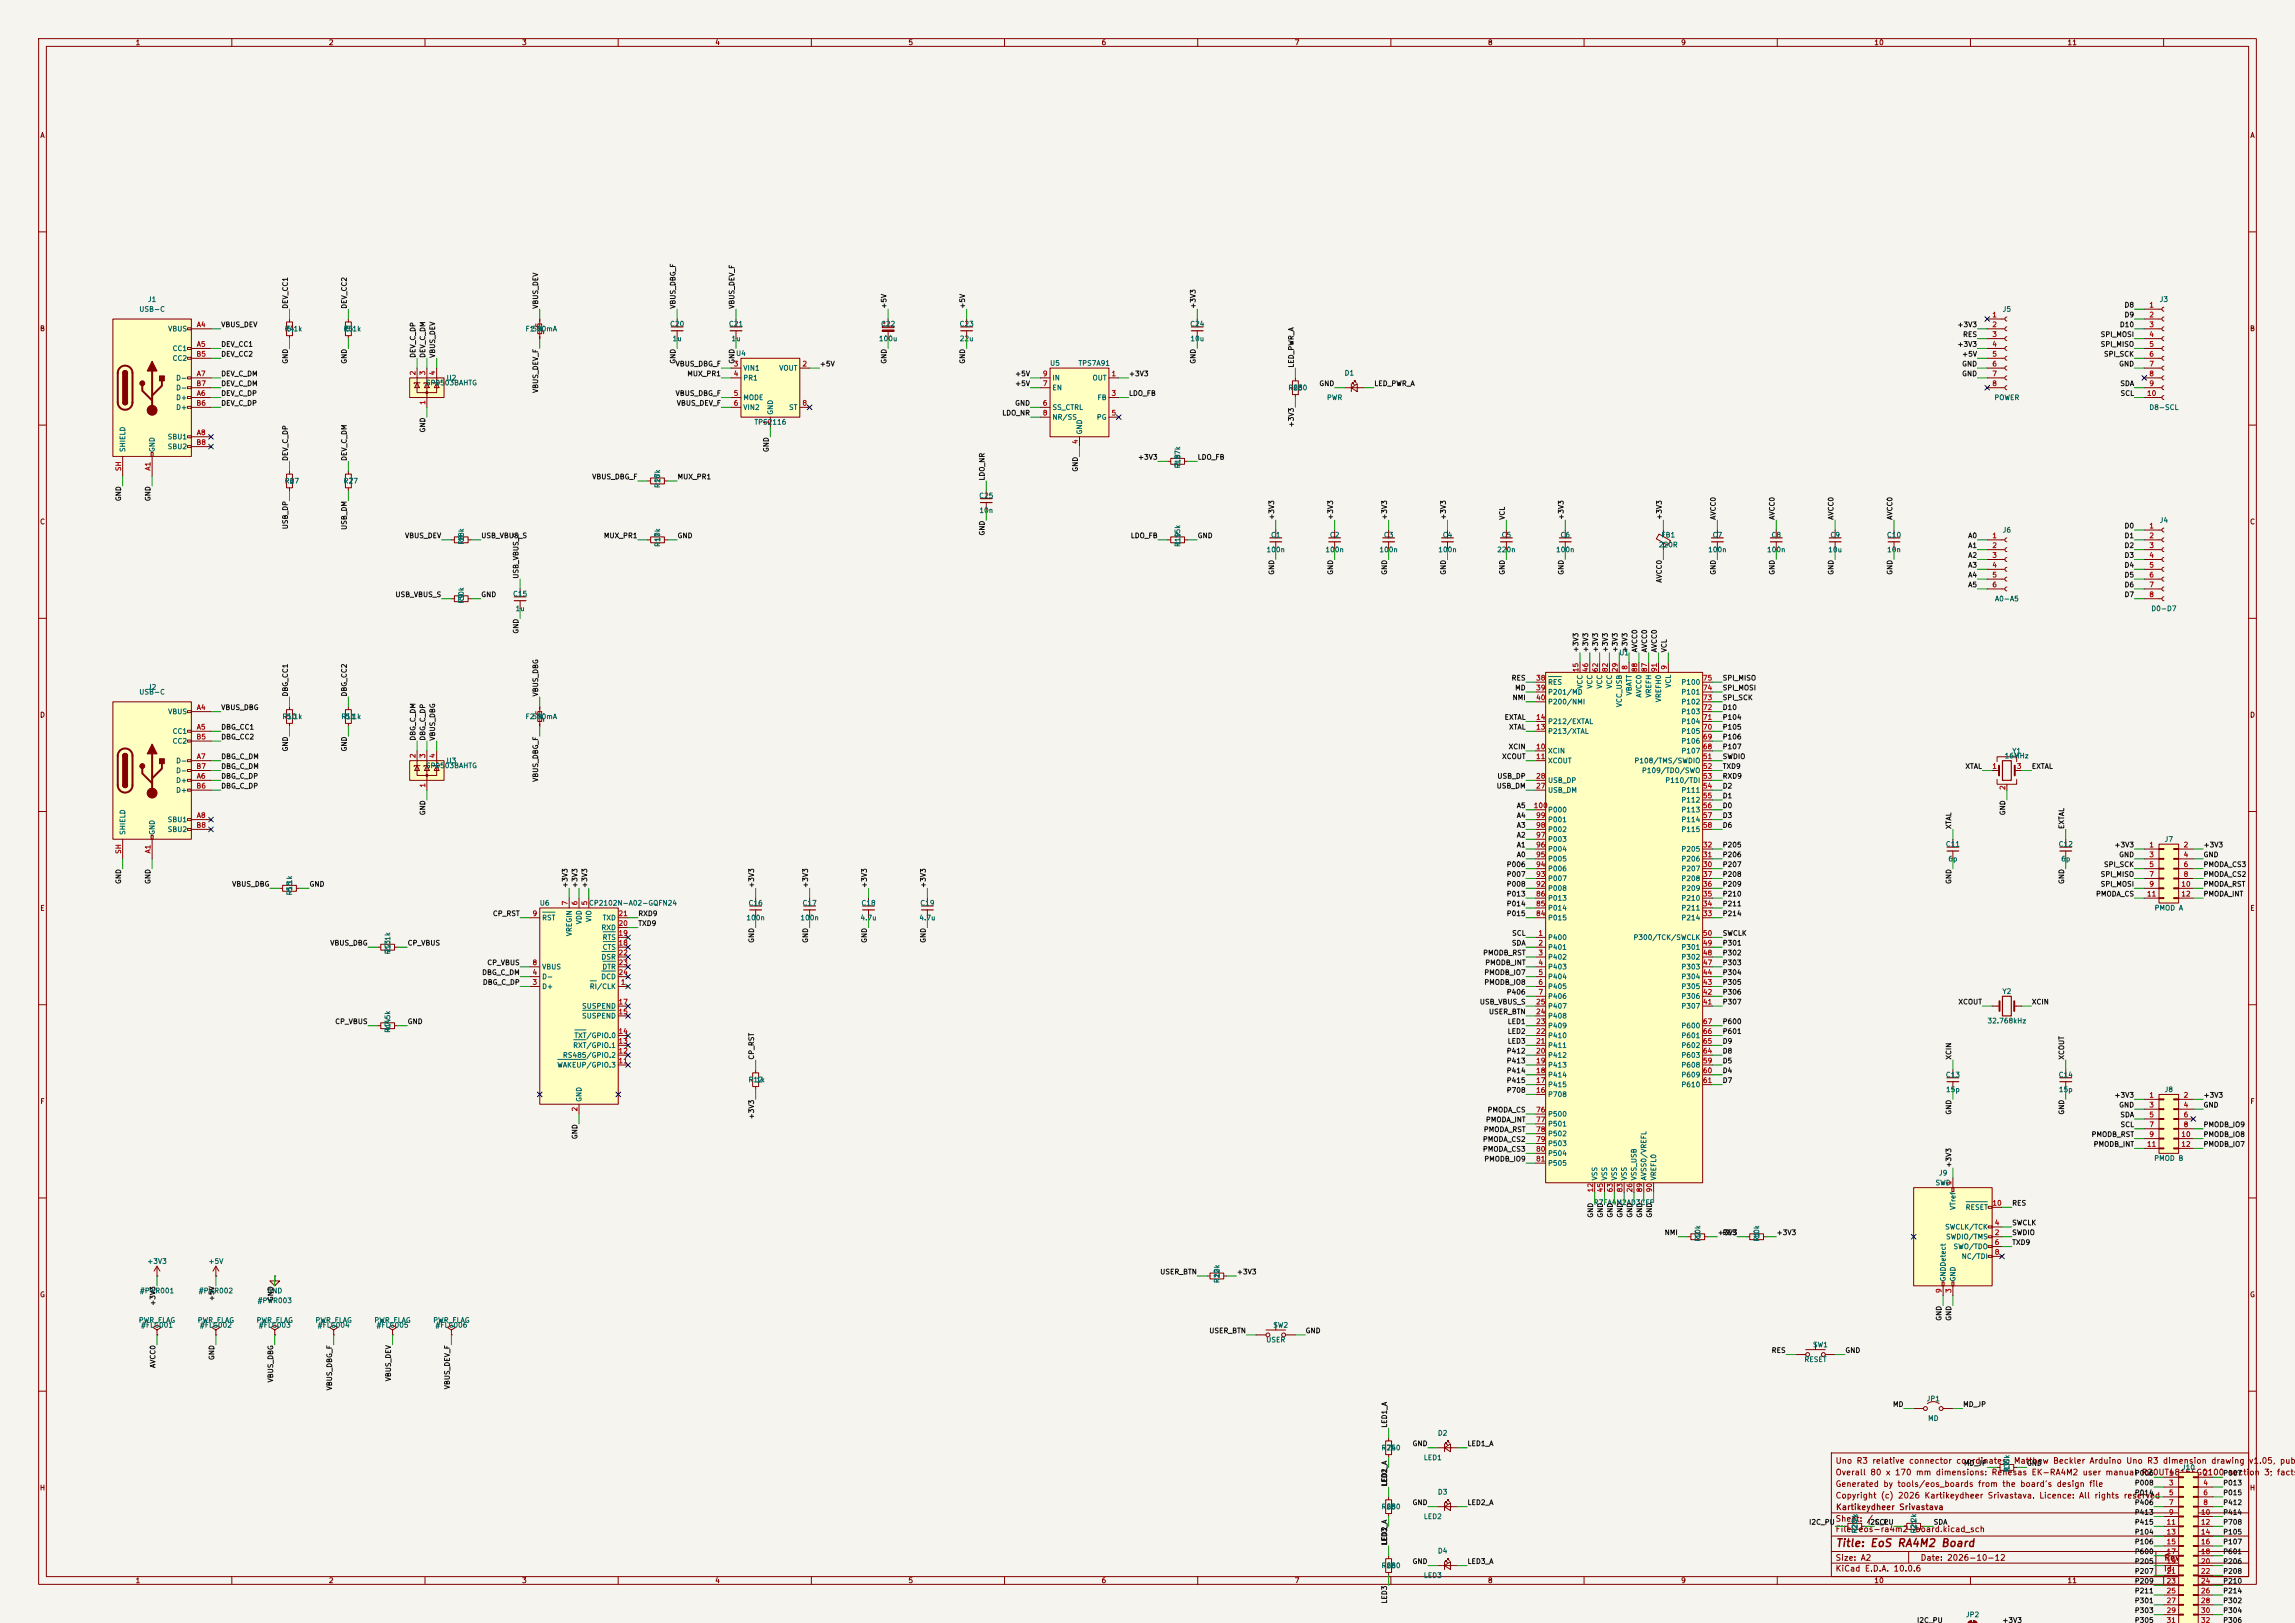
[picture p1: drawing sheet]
<svg xmlns="http://www.w3.org/2000/svg" width="594mm" height="420mm" viewBox="0 0 594 420" stroke-linecap="round" stroke-linejoin="round" font-family="sans-serif">
<defs><g id="words">
<text font-size="2" fill="#840000" x="475" y="400.8">Title: EoS RA4M2 Board</text>
<g font-size="1.5" fill="#840000">
<text x="475" y="382.1">Overall 80 x 170 mm dimensions: Renesas EK-RA4M2 user manual R20UT4815EG0100 section 3; facts</text>
<text x="475" y="379.1">Uno R3 relative connector coordinates: Matthew Beckler Arduino Uno R3 dimension drawing v1.05, publi</text>
<text x="475" y="388.1">Copyright (c) 2026 Kartikeydheer Srivastava. Licence: All rights reserved</text>
<text x="475" y="385.1">Generated by tools/eos_boards from the board's design file</text>
<text x="475" y="394.1">Sheet: /</text>
<text x="475.1" y="391.1">Kartikeydheer Srivastava</text>
<text x="475" y="396.8">File: eos-ra4m2-board.kicad_sch</text>
<text x="475" y="407">KiCad E.D.A. 10.0.6</text>
<text x="475" y="404.2">Size: A2</text>
<text x="497" y="404.2">Date: 2026-10-12</text>
<text x="560" y="407">Id:</text>
<text x="560.1" y="404.2">Rev: A</text>
<text x="563.9" y="407">1/1</text>
</g>
<g font-size="1.3" fill="#840000">
<text x="35" y="12">1</text>
<text x="85" y="12">2</text>
<text x="135" y="12">3</text>
<text x="185" y="12">4</text>
<text x="235" y="12">5</text>
<text x="285" y="12">6</text>
<text x="335" y="12">7</text>
<text x="385" y="12">8</text>
<text x="435" y="12">9</text>
<text x="485" y="12">10</text>
<text x="535" y="12">11</text>
<text x="10.3" y="36">A</text>
<text x="582.3" y="36">A</text>
<text x="10.2" y="86">B</text>
<text x="582.2" y="86">B</text>
<text x="10.2" y="136">C</text>
<text x="582.2" y="136">C</text>
<text x="10.2" y="186">D</text>
<text x="582.2" y="186">D</text>
<text x="10.3" y="236">E</text>
<text x="582.3" y="236">E</text>
<text x="10.3" y="286">F</text>
<text x="582.3" y="286">F</text>
<text x="10.2" y="336">G</text>
<text x="582.2" y="336">G</text>
<text x="10.2" y="386">H</text>
<text x="582.2" y="386">H</text>
<text x="35" y="410">1</text>
<text x="85" y="410">2</text>
<text x="135" y="410">3</text>
<text x="185" y="410">4</text>
<text x="235" y="410">5</text>
<text x="285" y="410">6</text>
<text x="335" y="410">7</text>
<text x="385" y="410">8</text>
<text x="435" y="410">9</text>
<text x="485" y="410">10</text>
<text x="535" y="410">11</text>
</g>
<g font-size="1.3" fill="#006464">
<text x="35.9" y="81">USB-C</text>
<text x="38.2" y="78.4">J1</text>
<text x="518.2" y="81">J5</text>
<text x="558.9" y="78.4">J3</text>
<text x="43.4" y="86.1">VBUS</text>
<text x="73.6" y="86.1">R4</text>
<text x="74" y="86.1">5.1k</text>
<text x="88.8" y="86.1">R5</text>
<text x="89.3" y="86.1">5.1k</text>
<text x="135.9" y="86.1">F1</text>
<text x="137.6" y="86.1">500mA</text>
<text x="173.3" y="84.8">C20</text>
<text x="174" y="88.6">1u</text>
<text x="188.5" y="84.8">C21</text>
<text x="189.2" y="88.6">1u</text>
<text x="227.4" y="88.6">100u</text>
<text x="227.9" y="84.8">C22</text>
<text x="248.2" y="84.8">C23</text>
<text x="248.3" y="88.6">22u</text>
<text x="307.9" y="84.8">C24</text>
<text x="308" y="88.6">10u</text>
<text x="44.5" y="91.1">CC1</text>
<text x="44.5" y="93.7">CC2</text>
<text x="190.4" y="92.4">U4</text>
<text x="271.7" y="94.9">U5</text>
<text x="279" y="94.9">TPS7A91</text>
<text x="45.4" y="98.8">D-</text>
<text x="45.4" y="101.3">D-</text>
<text x="110.1" y="100">SP0503BAHTG</text>
<text x="115.4" y="98.8">U2</text>
<text x="192.3" y="96.2">VIN1</text>
<text x="192.3" y="98.8">PR1</text>
<text x="201.6" y="96.2">VOUT</text>
<text x="272.3" y="101.3">EN</text>
<text x="272.3" y="98.8">IN</text>
<text x="282.7" y="98.8">OUT</text>
<text x="333.3" y="101.3">R23</text>
<text x="334.6" y="101.3">680</text>
<text x="347.9" y="97.5">D1</text>
<text x="45.4" y="103.8">D+</text>
<text x="45.4" y="106.4">D+</text>
<text x="192.3" y="103.8">MODE</text>
<text x="192.3" y="106.4">VIN2</text>
<text x="200.4" y="107.5" transform="rotate(-90 200.4 107.5)">GND</text>
<text x="204.1" y="106.4">ST</text>
<text x="272.3" y="106.4">SS_CTRL</text>
<text x="283.9" y="103.8">FB</text>
<text x="343.3" y="103.8">PWR</text>
<text x="516.1" y="103.8">POWER</text>
<text x="556.2" y="106.4">D8-SCL</text>
<text x="43.3" y="114">SBU1</text>
<text x="195.1" y="110.2">TPS2116</text>
<text x="272.3" y="108.9">NR/SS</text>
<text x="280.4" y="112.5" transform="rotate(-90 280.4 112.5)">GND</text>
<text x="283.7" y="108.9">PG</text>
<text x="32.7" y="117.1" transform="rotate(-90 32.7 117.1)">SHIELD</text>
<text x="40.3" y="117.1" transform="rotate(-90 40.3 117.1)">GND</text>
<text x="43.3" y="116.5">SBU2</text>
<text x="73.6" y="125.4">R6</text>
<text x="74.9" y="125.4">27</text>
<text x="88.8" y="125.4">R7</text>
<text x="90.1" y="125.4">27</text>
<text x="171.1" y="125" transform="rotate(-90 171.1 125)">27k</text>
<text x="305.8" y="121.4" transform="rotate(-90 305.8 121.4)">R18</text>
<text x="305.8" y="120.9" transform="rotate(-90 305.8 120.9)">3.57k</text>
<text x="171.1" y="126.4" transform="rotate(-90 171.1 126.4)">R16</text>
<text x="253.3" y="129.2">C25</text>
<text x="253.4" y="133">10n</text>
<text x="558.9" y="135.6">J4</text>
<text x="120.3" y="141.1" transform="rotate(-90 120.3 141.1)">R8</text>
<text x="120.3" y="140.3" transform="rotate(-90 120.3 140.3)">18k</text>
<text x="171.1" y="141.7" transform="rotate(-90 171.1 141.7)">R17</text>
<text x="171.1" y="140.3" transform="rotate(-90 171.1 140.3)">10k</text>
<text x="305.8" y="141.7" transform="rotate(-90 305.8 141.7)">R19</text>
<text x="305.8" y="141.2" transform="rotate(-90 305.8 141.2)">1.15k</text>
<text x="327.7" y="143.2">100n</text>
<text x="328.8" y="139.4">C1</text>
<text x="342.9" y="143.2">100n</text>
<text x="344.1" y="139.4">C2</text>
<text x="356.9" y="143.2">100n</text>
<text x="358" y="139.4">C3</text>
<text x="372.1" y="143.2">100n</text>
<text x="373.3" y="139.4">C4</text>
<text x="387.4" y="143.2">220n</text>
<text x="388.5" y="139.4">C5</text>
<text x="402.6" y="143.2">100n</text>
<text x="403.8" y="139.4">C6</text>
<text x="429.2" y="141.9">220R</text>
<text x="429.9" y="139.4">FB1</text>
<text x="442" y="143.2">100n</text>
<text x="443.1" y="139.4">C7</text>
<text x="457.2" y="143.2">100n</text>
<text x="458.4" y="139.4">C8</text>
<text x="473.1" y="143.2">10u</text>
<text x="473.6" y="139.4">C9</text>
<text x="488.2" y="139.4">C10</text>
<text x="488.3" y="143.2">10n</text>
<text x="518.2" y="138.1">J6</text>
<text x="120.3" y="155.5" transform="rotate(-90 120.3 155.5)">30k</text>
<text x="132.6" y="154.6">C15</text>
<text x="516.2" y="155.9">A0-A5</text>
<text x="120.3" y="156.3" transform="rotate(-90 120.3 156.3)">R9</text>
<text x="133.3" y="158.4">1u</text>
<text x="556.7" y="158.4">D0-D7</text>
<text x="419" y="169.9">U1</text>
<text x="38.2" y="178.8">J2</text>
<text x="400.5" y="177.5">RES</text>
<text x="409.9" y="178.4" transform="rotate(-90 409.9 178.4)">VCC</text>
<text x="412.4" y="178.4" transform="rotate(-90 412.4 178.4)">VCC</text>
<text x="415" y="178.4" transform="rotate(-90 415 178.4)">VCC</text>
<text x="417.5" y="178.4" transform="rotate(-90 417.5 178.4)">VCC</text>
<text x="432.8" y="178.1" transform="rotate(-90 432.8 178.1)">VCL</text>
<text x="435.1" y="177.5">P100</text>
<text x="35.9" y="180">USB-C</text>
<text x="43.4" y="185.1">VBUS</text>
<text x="400.5" y="180">P201/MD</text>
<text x="400.5" y="182.6">P200/NMI</text>
<text x="420.1" y="183.1" transform="rotate(-90 420.1 183.1)">VCC_USB</text>
<text x="422.6" y="180.1" transform="rotate(-90 422.6 180.1)">VBATT</text>
<text x="425.1" y="180.7" transform="rotate(-90 425.1 180.7)">AVCC0</text>
<text x="427.7" y="180.7" transform="rotate(-90 427.7 180.7)">VREFH</text>
<text x="430.2" y="181.9" transform="rotate(-90 430.2 181.9)">VREFH0</text>
<text x="435.1" y="185.1">P103</text>
<text x="435.1" y="182.6">P102</text>
<text x="435.1" y="180">P101</text>
<text x="44.5" y="190.2">CC1</text>
<text x="73" y="186.4">R10</text>
<text x="74" y="186.4">5.1k</text>
<text x="88.2" y="186.4">R11</text>
<text x="89.3" y="186.4">5.1k</text>
<text x="135.9" y="186.4">F2</text>
<text x="137.6" y="186.4">500mA</text>
<text x="400.5" y="190.2">P213/XTAL</text>
<text x="400.5" y="187.7">P212/EXTAL</text>
<text x="435.1" y="190.2">P105</text>
<text x="435.1" y="187.7">P104</text>
<text x="44.5" y="192.7">CC2</text>
<text x="45.4" y="197.8">D-</text>
<text x="115.4" y="197.8">U3</text>
<text x="400.5" y="195.3">XCIN</text>
<text x="400.5" y="197.8">XCOUT</text>
<text x="422.9" y="197.8">P108/TMS/SWDIO</text>
<text x="435.1" y="195.3">P107</text>
<text x="435.1" y="192.7">P106</text>
<text x="518.7" y="196.5">16MHz</text>
<text x="520.7" y="195.3">Y1</text>
<text x="45.4" y="202.9">D+</text>
<text x="45.4" y="200.4">D-</text>
<text x="110.1" y="199.1">SP0503BAHTG</text>
<text x="400.5" y="202.9">USB_DP</text>
<text x="424.8" y="200.4">P109/TDO/SWO</text>
<text x="430.9" y="202.9">P110/TDI</text>
<text x="45.4" y="205.4">D+</text>
<text x="400.5" y="205.4">USB_DM</text>
<text x="435.1" y="205.4">P111</text>
<text x="435.1" y="208">P112</text>
<text x="43.3" y="213.1">SBU1</text>
<text x="43.3" y="215.6">SBU2</text>
<text x="400.5" y="215.6">P002</text>
<text x="400.5" y="213.1">P001</text>
<text x="400.5" y="210.5">P000</text>
<text x="435.1" y="210.5">P113</text>
<text x="435.1" y="213.1">P114</text>
<text x="435.1" y="215.6">P115</text>
<text x="32.7" y="216.2" transform="rotate(-90 32.7 216.2)">SHIELD</text>
<text x="40.3" y="216.2" transform="rotate(-90 40.3 216.2)">GND</text>
<text x="400.5" y="220.7">P004</text>
<text x="400.5" y="218.1">P003</text>
<text x="435.1" y="220.7">P205</text>
<text x="503.5" y="219.4">C11</text>
<text x="532.7" y="219.4">C12</text>
<text x="560.1" y="218.1">J7</text>
<text x="400.5" y="225.8">P006</text>
<text x="400.5" y="223.2">P005</text>
<text x="435.1" y="225.8">P207</text>
<text x="435.1" y="223.2">P206</text>
<text x="504.2" y="223.2">6p</text>
<text x="533.4" y="223.2">6p</text>
<text x="75.9" y="231.8" transform="rotate(-90 75.9 231.8)">R15</text>
<text x="75.9" y="230.8" transform="rotate(-90 75.9 230.8)">5.1k</text>
<text x="400.5" y="233.4">P013</text>
<text x="400.5" y="230.8">P008</text>
<text x="400.5" y="228.3">P007</text>
<text x="435.1" y="233.4">P210</text>
<text x="435.1" y="230.8">P209</text>
<text x="435.1" y="228.3">P208</text>
<text x="139.6" y="234.6">U6</text>
<text x="140.2" y="238.5">RST</text>
<text x="150.8" y="239.3" transform="rotate(-90 150.8 239.3)">VDD</text>
<text x="152.3" y="234.6">CP2102N-A02-GQFN24</text>
<text x="153.4" y="238.7" transform="rotate(-90 153.4 238.7)">VIO</text>
<text x="155.8" y="238.5">TXD</text>
<text x="193.1" y="238.5">100n</text>
<text x="193.6" y="234.6">C16</text>
<text x="207" y="238.5">100n</text>
<text x="207.6" y="234.6">C17</text>
<text x="222.6" y="238.5">4.7u</text>
<text x="222.8" y="234.6">C18</text>
<text x="237.8" y="238.5">4.7u</text>
<text x="238.1" y="234.6">C19</text>
<text x="400.5" y="238.5">P015</text>
<text x="400.5" y="235.9">P014</text>
<text x="435.1" y="238.5">P214</text>
<text x="435.1" y="235.9">P211</text>
<text x="557.5" y="235.9">PMOD A</text>
<text x="148.3" y="242.4" transform="rotate(-90 148.3 242.4)">VREGIN</text>
<text x="155.5" y="241">RXD</text>
<text x="155.8" y="243.5">RTS</text>
<text x="400.5" y="243.5">P400</text>
<text x="422.7" y="243.5">P300/TCK/SWCLK</text>
<text x="101.3" y="247.1" transform="rotate(-90 101.3 247.1)">R13</text>
<text x="101.3" y="246.6" transform="rotate(-90 101.3 246.6)">22.1k</text>
<text x="140.2" y="251.2">VBUS</text>
<text x="155.5" y="248.6">DSR</text>
<text x="155.8" y="251.2">DTR</text>
<text x="155.8" y="246.1">CTS</text>
<text x="400.5" y="246.1">P401</text>
<text x="400.5" y="248.6">P402</text>
<text x="400.5" y="251.2">P403</text>
<text x="435.1" y="251.2">P303</text>
<text x="435.1" y="248.6">P302</text>
<text x="435.1" y="246.1">P301</text>
<text x="140.2" y="256.2">D+</text>
<text x="140.2" y="253.7">D-</text>
<text x="152.5" y="256.2">RI/CLK</text>
<text x="155.5" y="253.7">DCD</text>
<text x="400.5" y="253.7">P404</text>
<text x="400.5" y="256.2">P405</text>
<text x="435.1" y="256.2">P305</text>
<text x="435.1" y="253.7">P304</text>
<text x="518.2" y="257.5">Y2</text>
<text x="150.5" y="263.9">SUSPEND</text>
<text x="150.5" y="261.3">SUSPEND</text>
<text x="400.5" y="258.8">P406</text>
<text x="400.5" y="263.9">P408</text>
<text x="400.5" y="261.3">P407</text>
<text x="435.1" y="261.3">P307</text>
<text x="435.1" y="258.8">P306</text>
<text x="101.3" y="267.4" transform="rotate(-90 101.3 267.4)">R14</text>
<text x="101.3" y="266.9" transform="rotate(-90 101.3 266.9)">47.5k</text>
<text x="148.5" y="268.9">TXT/GPIO.0</text>
<text x="400.5" y="268.9">P410</text>
<text x="400.5" y="266.4">P409</text>
<text x="435.1" y="268.9">P601</text>
<text x="435.1" y="266.4">P600</text>
<text x="514.3" y="265.1">32.768kHz</text>
<text x="145.6" y="274">RS485/GPIO.2</text>
<text x="148.2" y="271.5">RXT/GPIO.1</text>
<text x="400.5" y="274">P412</text>
<text x="400.5" y="271.5">P411</text>
<text x="435.1" y="274">P603</text>
<text x="435.1" y="271.5">P602</text>
<text x="144.1" y="276.6">WAKEUP/GPIO.3</text>
<text x="193.6" y="280.4">R12</text>
<text x="195.6" y="280.4">1k</text>
<text x="400.5" y="281.6">P415</text>
<text x="400.5" y="279.1">P414</text>
<text x="400.5" y="276.6">P413</text>
<text x="435.1" y="276.6">P608</text>
<text x="435.1" y="279.1">P609</text>
<text x="435.1" y="281.6">P610</text>
<text x="503.5" y="279.1">C13</text>
<text x="532.7" y="279.1">C14</text>
<text x="150.8" y="285.3" transform="rotate(-90 150.8 285.3)">GND</text>
<text x="400.5" y="284.2">P708</text>
<text x="503.5" y="282.9">15p</text>
<text x="532.8" y="282.9">15p</text>
<text x="560.1" y="282.9">J8</text>
<text x="400.5" y="289.3">P500</text>
<text x="400.5" y="291.8">P501</text>
<text x="400.5" y="294.3">P502</text>
<text x="400.5" y="296.9">P503</text>
<text x="400.5" y="299.4">P504</text>
<text x="400.5" y="302">P505</text>
<text x="413.7" y="305.6" transform="rotate(-90 413.7 305.6)">VSS</text>
<text x="416.3" y="305.6" transform="rotate(-90 416.3 305.6)">VSS</text>
<text x="418.8" y="305.6" transform="rotate(-90 418.8 305.6)">VSS</text>
<text x="421.3" y="305.6" transform="rotate(-90 421.3 305.6)">VSS</text>
<text x="423.9" y="305.6" transform="rotate(-90 423.9 305.6)">VSS_USB</text>
<text x="426.4" y="305.6" transform="rotate(-90 426.4 305.6)">AVSS0/VREFL</text>
<text x="429" y="305.6" transform="rotate(-90 429 305.6)">VREFL0</text>
<text x="501.7" y="304.5">J9</text>
<text x="557.4" y="300.7">PMOD B</text>
<text x="500.8" y="307">SWD</text>
<text x="412.4" y="312.1">R7FA4M2AD3CFP</text>
<text x="506.4" y="313.2" transform="rotate(-90 506.4 313.2)">VTref</text>
<text x="508.6" y="313.4">RESET</text>
<text x="440.4" y="321.4" transform="rotate(-90 440.4 321.4)">R2</text>
<text x="440.4" y="320.6" transform="rotate(-90 440.4 320.6)">10k</text>
<text x="455.6" y="321.4" transform="rotate(-90 455.6 321.4)">R1</text>
<text x="455.6" y="320.6" transform="rotate(-90 455.6 320.6)">10k</text>
<text x="503.3" y="318.5">SWCLK/TCK</text>
<text x="503.6" y="321">SWDIO/TMS</text>
<text x="505.5" y="323.5">SWO/TDO</text>
<text x="38" y="327.4">+3V3</text>
<text x="53.8" y="327.4">+5V</text>
<text x="507.6" y="326.1">NC/TDI</text>
<text x="36.1" y="335">#PWR001</text>
<text x="51.3" y="335">#PWR002</text>
<text x="69.1" y="335">GND</text>
<text x="315.9" y="332.2" transform="rotate(-90 315.9 332.2)">R22</text>
<text x="315.9" y="330.8" transform="rotate(-90 315.9 330.8)">10k</text>
<text x="503.9" y="331.8" transform="rotate(-90 503.9 331.8)">GNDDetect</text>
<text x="506.4" y="331.8" transform="rotate(-90 506.4 331.8)">GND</text>
<text x="66.5" y="337.5">#PWR003</text>
<text x="35.8" y="342.6">PWR_FLAG</text>
<text x="36.4" y="343.9">#FLG001</text>
<text x="51" y="342.6">PWR_FLAG</text>
<text x="51.6" y="343.9">#FLG002</text>
<text x="66.3" y="342.6">PWR_FLAG</text>
<text x="66.9" y="343.9">#FLG003</text>
<text x="81.5" y="342.6">PWR_FLAG</text>
<text x="82.1" y="343.9">#FLG004</text>
<text x="96.8" y="342.6">PWR_FLAG</text>
<text x="97.3" y="343.9">#FLG005</text>
<text x="112" y="342.6">PWR_FLAG</text>
<text x="112.6" y="343.9">#FLG006</text>
<text x="327.6" y="347.7">USER</text>
<text x="329.4" y="343.9">SW2</text>
<text x="466.9" y="352.8">RESET</text>
<text x="469.1" y="348.9">SW1</text>
<text x="498.5" y="362.9">JP1</text>
<text x="372" y="371.8">D2</text>
<text x="498.9" y="368">MD</text>
<text x="357.4" y="375.6">R24</text>
<text x="358.7" y="375.6">750</text>
<text x="368.4" y="378.2">LED1</text>
<text x="520.4" y="381.1" transform="rotate(-90 520.4 381.1)">R3</text>
<text x="520.4" y="380.6" transform="rotate(-90 520.4 380.6)">1.5k</text>
<text x="564.6" y="380.7">J10</text>
<text x="372" y="387">D3</text>
<text x="357.4" y="390.9">R25</text>
<text x="358.7" y="390.9">680</text>
<text x="368.4" y="393.4">LED2</text>
<text x="481" y="395.9" transform="rotate(-90 481 395.9)">2.2k</text>
<text x="496.3" y="395.9" transform="rotate(-90 496.3 395.9)">2.2k</text>
<text x="481" y="396.9" transform="rotate(-90 481 396.9)">R20</text>
<text x="496.3" y="396.9" transform="rotate(-90 496.3 396.9)">R21</text>
<text x="357.4" y="406.1">R26</text>
<text x="358.7" y="406.1">680</text>
<text x="372" y="402.3">D4</text>
<text x="368.4" y="408.6">LED3</text>
<text x="508.7" y="418.8">JP2</text>
</g>
<g font-size="1.3" fill="#0f0f0f">
<text x="74.8" y="80" transform="rotate(-90 74.8 80)">DEV_CC1</text>
<text x="90" y="80" transform="rotate(-90 90 80)">DEV_CC2</text>
<text x="139.6" y="80" transform="rotate(-90 139.6 80)">VBUS_DEV</text>
<text x="175.1" y="80" transform="rotate(-90 175.1 80)">VBUS_DBG_F</text>
<text x="190.4" y="80" transform="rotate(-90 190.4 80)">VBUS_DEV_F</text>
<text x="229.7" y="80" transform="rotate(-90 229.7 80)">+5V</text>
<text x="250.1" y="80" transform="rotate(-90 250.1 80)">+5V</text>
<text x="309.8" y="80" transform="rotate(-90 309.8 80)">+3V3</text>
<text x="549.7" y="79.9">D8</text>
<text x="549.7" y="82.4">D9</text>
<text x="57.1" y="85">VBUS_DEV</text>
<text x="506.5" y="85">+3V3</text>
<text x="508" y="87.5">RES</text>
<text x="543.6" y="87.5">SPI_MOSI</text>
<text x="548.5" y="85">D10</text>
<text x="57.1" y="90">DEV_CC1</text>
<text x="57.1" y="92.6">DEV_CC2</text>
<text x="74.8" y="94.3" transform="rotate(-90 74.8 94.3)">GND</text>
<text x="90" y="94.3" transform="rotate(-90 90 94.3)">GND</text>
<text x="107.8" y="92.7" transform="rotate(-90 107.8 92.7)">DEV_C_DP</text>
<text x="110.4" y="92.7" transform="rotate(-90 110.4 92.7)">DEV_C_DM</text>
<text x="112.9" y="92.7" transform="rotate(-90 112.9 92.7)">VBUS_DEV</text>
<text x="174.7" y="95.1">VBUS_DBG_F</text>
<text x="175.1" y="94.3" transform="rotate(-90 175.1 94.3)">GND</text>
<text x="190.4" y="94.3" transform="rotate(-90 190.4 94.3)">GND</text>
<text x="212.1" y="95.1">+5V</text>
<text x="229.7" y="94.3" transform="rotate(-90 229.7 94.3)">GND</text>
<text x="250.1" y="94.3" transform="rotate(-90 250.1 94.3)">GND</text>
<text x="309.8" y="94.3" transform="rotate(-90 309.8 94.3)">GND</text>
<text x="335.2" y="95.3" transform="rotate(-90 335.2 95.3)">LED_PWR_A</text>
<text x="506.5" y="90">+3V3</text>
<text x="507.7" y="92.6">+5V</text>
<text x="507.7" y="95.1">GND</text>
<text x="543.6" y="90">SPI_MISO</text>
<text x="544.4" y="92.6">SPI_SCK</text>
<text x="548.4" y="95.1">GND</text>
<text x="57.1" y="97.7">DEV_C_DM</text>
<text x="57.1" y="100.2">DEV_C_DM</text>
<text x="139.6" y="101.8" transform="rotate(-90 139.6 101.8)">VBUS_DEV_F</text>
<text x="177.8" y="97.7">MUX_PR1</text>
<text x="262.6" y="97.7">+5V</text>
<text x="262.6" y="100.2">+5V</text>
<text x="292.1" y="97.7">+3V3</text>
<text x="341.3" y="100.2">GND</text>
<text x="355.6" y="100.2">LED_PWR_A</text>
<text x="507.7" y="97.7">GND</text>
<text x="548.7" y="100.2">SDA</text>
<text x="57.1" y="105.3">DEV_C_DP</text>
<text x="57.1" y="102.7">DEV_C_DP</text>
<text x="174.7" y="102.7">VBUS_DBG_F</text>
<text x="175" y="105.3">VBUS_DEV_F</text>
<text x="259.3" y="107.8">LDO_NR</text>
<text x="262.6" y="105.3">GND</text>
<text x="292.1" y="102.7">LDO_FB</text>
<text x="548.7" y="102.7">SCL</text>
<text x="110.4" y="112" transform="rotate(-90 110.4 112)">GND</text>
<text x="335.2" y="110.7" transform="rotate(-90 335.2 110.7)">+3V3</text>
<text x="74.8" y="119.4" transform="rotate(-90 74.8 119.4)">DEV_C_DP</text>
<text x="90" y="119.4" transform="rotate(-90 90 119.4)">DEV_C_DM</text>
<text x="199.3" y="117.1" transform="rotate(-90 199.3 117.1)">GND</text>
<text x="294.4" y="119.3">+3V3</text>
<text x="309.9" y="119.3">LDO_FB</text>
<text x="153.1" y="124.3">VBUS_DBG_F</text>
<text x="175.2" y="124.3">MUX_PR1</text>
<text x="255.1" y="124.5" transform="rotate(-90 255.1 124.5)">LDO_NR</text>
<text x="279.3" y="122.2" transform="rotate(-90 279.3 122.2)">GND</text>
<text x="31.6" y="129.8" transform="rotate(-90 31.6 129.8)">GND</text>
<text x="39.2" y="129.8" transform="rotate(-90 39.2 129.8)">GND</text>
<text x="74.8" y="137.1" transform="rotate(-90 74.8 137.1)">USB_DP</text>
<text x="90" y="137.3" transform="rotate(-90 90 137.3)">USB_DM</text>
<text x="330.1" y="134.6" transform="rotate(-90 330.1 134.6)">+3V3</text>
<text x="345.3" y="134.6" transform="rotate(-90 345.3 134.6)">+3V3</text>
<text x="359.3" y="134.6" transform="rotate(-90 359.3 134.6)">+3V3</text>
<text x="374.5" y="134.6" transform="rotate(-90 374.5 134.6)">+3V3</text>
<text x="389.8" y="134.6" transform="rotate(-90 389.8 134.6)">VCL</text>
<text x="405" y="134.6" transform="rotate(-90 405 134.6)">+3V3</text>
<text x="430.4" y="134.6" transform="rotate(-90 430.4 134.6)">+3V3</text>
<text x="444.4" y="134.6" transform="rotate(-90 444.4 134.6)">AVCC0</text>
<text x="459.6" y="134.6" transform="rotate(-90 459.6 134.6)">AVCC0</text>
<text x="474.9" y="134.6" transform="rotate(-90 474.9 134.6)">AVCC0</text>
<text x="490.1" y="134.6" transform="rotate(-90 490.1 134.6)">AVCC0</text>
<text x="549.7" y="137">D0</text>
<text x="104.7" y="139.6">VBUS_DEV</text>
<text x="124.4" y="139.6">USB_VBUS_S</text>
<text x="156.2" y="139.6">MUX_PR1</text>
<text x="175.2" y="139.6">GND</text>
<text x="255.1" y="138.7" transform="rotate(-90 255.1 138.7)">GND</text>
<text x="292.5" y="139.6">LDO_FB</text>
<text x="309.9" y="139.6">GND</text>
<text x="509.3" y="139.6">A0</text>
<text x="509.3" y="142.1">A1</text>
<text x="549.7" y="142.1">D2</text>
<text x="549.7" y="139.6">D1</text>
<text x="134.5" y="149.9" transform="rotate(-90 134.5 149.9)">USB_VBUS_S</text>
<text x="330.1" y="148.9" transform="rotate(-90 330.1 148.9)">GND</text>
<text x="345.3" y="148.9" transform="rotate(-90 345.3 148.9)">GND</text>
<text x="359.3" y="148.9" transform="rotate(-90 359.3 148.9)">GND</text>
<text x="374.5" y="148.9" transform="rotate(-90 374.5 148.9)">GND</text>
<text x="389.8" y="148.9" transform="rotate(-90 389.8 148.9)">GND</text>
<text x="405" y="148.9" transform="rotate(-90 405 148.9)">GND</text>
<text x="444.4" y="148.9" transform="rotate(-90 444.4 148.9)">GND</text>
<text x="459.6" y="148.9" transform="rotate(-90 459.6 148.9)">GND</text>
<text x="474.9" y="148.9" transform="rotate(-90 474.9 148.9)">GND</text>
<text x="490.1" y="148.9" transform="rotate(-90 490.1 148.9)">GND</text>
<text x="509.3" y="144.7">A2</text>
<text x="509.3" y="147.2">A3</text>
<text x="509.3" y="149.7">A4</text>
<text x="549.7" y="149.7">D5</text>
<text x="549.7" y="147.2">D4</text>
<text x="549.7" y="144.7">D3</text>
<text x="102.2" y="154.8">USB_VBUS_S</text>
<text x="124.4" y="154.8">GND</text>
<text x="430.4" y="150.9" transform="rotate(-90 430.4 150.9)">AVCC0</text>
<text x="509.3" y="152.3">A5</text>
<text x="549.7" y="154.8">D7</text>
<text x="549.7" y="152.3">D6</text>
<text x="134.5" y="164.1" transform="rotate(-90 134.5 164.1)">GND</text>
<text x="408.8" y="168.9" transform="rotate(-90 408.8 168.9)">+3V3</text>
<text x="411.4" y="168.9" transform="rotate(-90 411.4 168.9)">+3V3</text>
<text x="413.9" y="168.9" transform="rotate(-90 413.9 168.9)">+3V3</text>
<text x="416.4" y="168.9" transform="rotate(-90 416.4 168.9)">+3V3</text>
<text x="419" y="168.9" transform="rotate(-90 419 168.9)">+3V3</text>
<text x="421.5" y="168.9" transform="rotate(-90 421.5 168.9)">+3V3</text>
<text x="424.1" y="168.9" transform="rotate(-90 424.1 168.9)">AVCC0</text>
<text x="426.6" y="168.9" transform="rotate(-90 426.6 168.9)">AVCC0</text>
<text x="429.1" y="168.9" transform="rotate(-90 429.1 168.9)">AVCC0</text>
<text x="431.7" y="168.9" transform="rotate(-90 431.7 168.9)">VCL</text>
<text x="391.1" y="176.4">RES</text>
<text x="392" y="178.9">MD</text>
<text x="445.7" y="176.4">SPI_MISO</text>
<text x="445.7" y="178.9">SPI_MOSI</text>
<text x="57.1" y="184">VBUS_DBG</text>
<text x="74.8" y="180.4" transform="rotate(-90 74.8 180.4)">DBG_CC1</text>
<text x="90" y="180.4" transform="rotate(-90 90 180.4)">DBG_CC2</text>
<text x="139.6" y="180.4" transform="rotate(-90 139.6 180.4)">VBUS_DBG</text>
<text x="391.4" y="181.5">NMI</text>
<text x="445.7" y="181.5">SPI_SCK</text>
<text x="445.7" y="184">D10</text>
<text x="57.1" y="189.1">DBG_CC1</text>
<text x="57.1" y="191.6">DBG_CC2</text>
<text x="107.8" y="191.8" transform="rotate(-90 107.8 191.8)">DBG_C_DM</text>
<text x="110.4" y="191.8" transform="rotate(-90 110.4 191.8)">DBG_C_DP</text>
<text x="112.9" y="191.8" transform="rotate(-90 112.9 191.8)">VBUS_DBG</text>
<text x="389.3" y="186.6">EXTAL</text>
<text x="390.4" y="189.1">XTAL</text>
<text x="445.7" y="186.6">P104</text>
<text x="445.7" y="189.1">P105</text>
<text x="445.7" y="191.6">P106</text>
<text x="57.1" y="196.7">DBG_C_DM</text>
<text x="74.8" y="194.6" transform="rotate(-90 74.8 194.6)">GND</text>
<text x="90" y="194.6" transform="rotate(-90 90 194.6)">GND</text>
<text x="388.6" y="196.7">XCOUT</text>
<text x="390.3" y="194.2">XCIN</text>
<text x="445.7" y="196.7">SWDIO</text>
<text x="445.7" y="194.2">P107</text>
<text x="57.1" y="199.3">DBG_C_DM</text>
<text x="57.1" y="201.8">DBG_C_DP</text>
<text x="139.6" y="202.5" transform="rotate(-90 139.6 202.5)">VBUS_DBG_F</text>
<text x="387.4" y="201.8">USB_DP</text>
<text x="445.7" y="199.3">TXD9</text>
<text x="445.7" y="201.8">RXD9</text>
<text x="508.6" y="199.3">XTAL</text>
<text x="525.8" y="199.3">EXTAL</text>
<text x="57.1" y="204.3">DBG_C_DP</text>
<text x="387.2" y="204.3">USB_DM</text>
<text x="392.4" y="209.4">A5</text>
<text x="445.7" y="206.9">D1</text>
<text x="445.7" y="209.4">D0</text>
<text x="445.7" y="204.3">D2</text>
<text x="110.4" y="211.1" transform="rotate(-90 110.4 211.1)">GND</text>
<text x="392.4" y="214.5">A3</text>
<text x="392.4" y="212">A4</text>
<text x="445.7" y="212">D3</text>
<text x="445.7" y="214.5">D6</text>
<text x="505.3" y="214.7" transform="rotate(-90 505.3 214.7)">XTAL</text>
<text x="519.3" y="211.1" transform="rotate(-90 519.3 211.1)">GND</text>
<text x="534.5" y="214.7" transform="rotate(-90 534.5 214.7)">EXTAL</text>
<text x="392.4" y="219.6">A1</text>
<text x="392.4" y="217">A2</text>
<text x="445.7" y="219.6">P205</text>
<text x="547.1" y="219.6">+3V3</text>
<text x="570.2" y="219.6">+3V3</text>
<text x="389.8" y="224.7">P006</text>
<text x="389.8" y="227.2">P007</text>
<text x="392.4" y="222.1">A0</text>
<text x="445.7" y="224.7">P207</text>
<text x="445.7" y="222.1">P206</text>
<text x="445.7" y="227.2">P208</text>
<text x="543.6" y="227.2">SPI_MISO</text>
<text x="544.4" y="224.7">SPI_SCK</text>
<text x="548.4" y="222.1">GND</text>
<text x="570.2" y="222.1">GND</text>
<text x="570.2" y="224.7">PMODA_CS3</text>
<text x="570.2" y="227.2">PMODA_CS2</text>
<text x="31.6" y="228.9" transform="rotate(-90 31.6 228.9)">GND</text>
<text x="39.2" y="228.9" transform="rotate(-90 39.2 228.9)">GND</text>
<text x="59.9" y="229.7">VBUS_DBG</text>
<text x="80" y="229.7">GND</text>
<text x="147.2" y="229.9" transform="rotate(-90 147.2 229.9)">+3V3</text>
<text x="149.7" y="229.9" transform="rotate(-90 149.7 229.9)">+3V3</text>
<text x="152.3" y="229.9" transform="rotate(-90 152.3 229.9)">+3V3</text>
<text x="195.5" y="229.9" transform="rotate(-90 195.5 229.9)">+3V3</text>
<text x="209.4" y="229.9" transform="rotate(-90 209.4 229.9)">+3V3</text>
<text x="224.7" y="229.9" transform="rotate(-90 224.7 229.9)">+3V3</text>
<text x="239.9" y="229.9" transform="rotate(-90 239.9 229.9)">+3V3</text>
<text x="389.8" y="229.7">P008</text>
<text x="389.8" y="232.3">P013</text>
<text x="445.7" y="229.7">P209</text>
<text x="445.7" y="232.3">P210</text>
<text x="505.3" y="228.9" transform="rotate(-90 505.3 228.9)">GND</text>
<text x="534.5" y="228.9" transform="rotate(-90 534.5 228.9)">GND</text>
<text x="542.4" y="232.3">PMODA_CS</text>
<text x="543.6" y="229.7">SPI_MOSI</text>
<text x="570.2" y="229.7">PMODA_RST</text>
<text x="570.2" y="232.3">PMODA_INT</text>
<text x="127.4" y="237.4">CP_RST</text>
<text x="165.1" y="237.4">RXD9</text>
<text x="165.1" y="239.9">TXD9</text>
<text x="389.8" y="234.8">P014</text>
<text x="389.8" y="237.4">P015</text>
<text x="445.7" y="237.4">P214</text>
<text x="445.7" y="234.8">P211</text>
<text x="85.3" y="245">VBUS_DBG</text>
<text x="105.4" y="245">CP_VBUS</text>
<text x="195.5" y="244.1" transform="rotate(-90 195.5 244.1)">GND</text>
<text x="209.4" y="244.1" transform="rotate(-90 209.4 244.1)">GND</text>
<text x="224.7" y="244.1" transform="rotate(-90 224.7 244.1)">GND</text>
<text x="239.9" y="244.1" transform="rotate(-90 239.9 244.1)">GND</text>
<text x="391.2" y="245">SDA</text>
<text x="391.2" y="242.4">SCL</text>
<text x="445.7" y="242.4">SWCLK</text>
<text x="445.7" y="245">P301</text>
<text x="126" y="250.1">CP_VBUS</text>
<text x="383.7" y="247.5">PMODB_RST</text>
<text x="384.3" y="250.1">PMODB_INT</text>
<text x="445.7" y="250.1">P303</text>
<text x="445.7" y="247.5">P302</text>
<text x="124.7" y="252.6">DBG_C_DM</text>
<text x="124.8" y="255.1">DBG_C_DP</text>
<text x="384" y="252.6">PMODB_IO7</text>
<text x="384" y="255.1">PMODB_IO8</text>
<text x="389.8" y="257.7">P406</text>
<text x="445.7" y="252.6">P304</text>
<text x="445.7" y="257.7">P306</text>
<text x="445.7" y="255.1">P305</text>
<text x="382.9" y="260.2">USB_VBUS_S</text>
<text x="385.2" y="262.8">USER_BTN</text>
<text x="445.7" y="260.2">P307</text>
<text x="506.7" y="260.2">XCOUT</text>
<text x="525.8" y="260.2">XCIN</text>
<text x="86.6" y="265.3">CP_VBUS</text>
<text x="105.4" y="265.3">GND</text>
<text x="390.1" y="267.8">LED2</text>
<text x="390.1" y="265.3">LED1</text>
<text x="445.7" y="267.8">P601</text>
<text x="445.7" y="265.3">P600</text>
<text x="195.5" y="274.3" transform="rotate(-90 195.5 274.3)">CP_RST</text>
<text x="389.8" y="275.5">P413</text>
<text x="389.8" y="272.9">P412</text>
<text x="390.1" y="270.4">LED3</text>
<text x="445.7" y="270.4">D9</text>
<text x="445.7" y="272.9">D8</text>
<text x="445.7" y="275.5">D5</text>
<text x="505.3" y="274.3" transform="rotate(-90 505.3 274.3)">XCIN</text>
<text x="534.5" y="274.3" transform="rotate(-90 534.5 274.3)">XCOUT</text>
<text x="389.8" y="278">P414</text>
<text x="389.8" y="280.5">P415</text>
<text x="445.7" y="280.5">D7</text>
<text x="445.7" y="278">D4</text>
<text x="389.8" y="283.1">P708</text>
<text x="547.1" y="284.4">+3V3</text>
<text x="548.4" y="286.9">GND</text>
<text x="570.2" y="284.4">+3V3</text>
<text x="570.2" y="286.9">GND</text>
<text x="195.5" y="289.8" transform="rotate(-90 195.5 289.8)">+3V3</text>
<text x="383.9" y="293.2">PMODA_RST</text>
<text x="384.5" y="290.7">PMODA_INT</text>
<text x="384.9" y="288.2">PMODA_CS</text>
<text x="505.3" y="288.6" transform="rotate(-90 505.3 288.6)">GND</text>
<text x="534.5" y="288.6" transform="rotate(-90 534.5 288.6)">GND</text>
<text x="548.7" y="289.4">SDA</text>
<text x="548.7" y="292">SCL</text>
<text x="570.2" y="292">PMODB_IO9</text>
<text x="149.7" y="294.9" transform="rotate(-90 149.7 294.9)">GND</text>
<text x="383.7" y="298.3">PMODA_CS3</text>
<text x="383.7" y="295.8">PMODA_CS2</text>
<text x="541.2" y="294.5">PMODB_RST</text>
<text x="541.8" y="297.1">PMODB_INT</text>
<text x="570.2" y="294.5">PMODB_IO8</text>
<text x="570.2" y="297.1">PMODB_IO7</text>
<text x="384" y="300.9">PMODB_IO9</text>
<text x="505.3" y="302.3" transform="rotate(-90 505.3 302.3)">+3V3</text>
<text x="412.6" y="315.2" transform="rotate(-90 412.6 315.2)">GND</text>
<text x="415.2" y="315.2" transform="rotate(-90 415.2 315.2)">GND</text>
<text x="417.7" y="315.2" transform="rotate(-90 417.7 315.2)">GND</text>
<text x="420.2" y="315.2" transform="rotate(-90 420.2 315.2)">GND</text>
<text x="422.8" y="315.2" transform="rotate(-90 422.8 315.2)">GND</text>
<text x="425.3" y="315.2" transform="rotate(-90 425.3 315.2)">GND</text>
<text x="427.9" y="315.2" transform="rotate(-90 427.9 315.2)">GND</text>
<text x="520.7" y="312.3">RES</text>
<text x="520.7" y="317.4">SWCLK</text>
<text x="430.7" y="319.9">NMI</text>
<text x="444.5" y="319.9">+3V3</text>
<text x="445.7" y="319.9">RES</text>
<text x="459.7" y="319.9">+3V3</text>
<text x="520.7" y="322.5">TXD9</text>
<text x="520.7" y="319.9">SWDIO</text>
<text x="300.2" y="330.1">USER_BTN</text>
<text x="320" y="330.1">+3V3</text>
<text x="40.5" y="338" transform="rotate(-90 40.5 338)">+3V3</text>
<text x="55.8" y="336.8" transform="rotate(-90 55.8 336.8)">+5V</text>
<text x="71" y="336.8" transform="rotate(-90 71 336.8)">GND</text>
<text x="502.8" y="341.9" transform="rotate(-90 502.8 341.9)">GND</text>
<text x="505.3" y="341.9" transform="rotate(-90 505.3 341.9)">GND</text>
<text x="312.9" y="345.3">USER_BTN</text>
<text x="337.8" y="345.3">GND</text>
<text x="55.8" y="352.1" transform="rotate(-90 55.8 352.1)">GND</text>
<text x="458.4" y="350.4">RES</text>
<text x="477.5" y="350.4">GND</text>
<text x="40.5" y="354.1" transform="rotate(-90 40.5 354.1)">AVCC0</text>
<text x="71" y="357.9" transform="rotate(-90 71 357.9)">VBUS_DBG</text>
<text x="86.2" y="359.9" transform="rotate(-90 86.2 359.9)">VBUS_DBG_F</text>
<text x="101.5" y="357.6" transform="rotate(-90 101.5 357.6)">VBUS_DEV</text>
<text x="116.7" y="359.6" transform="rotate(-90 116.7 359.6)">VBUS_DEV_F</text>
<text x="489.8" y="364.4">MD</text>
<text x="508" y="364.4">MD_JP</text>
<text x="359.3" y="369.6" transform="rotate(-90 359.3 369.6)">LED1_A</text>
<text x="365.5" y="374.5">GND</text>
<text x="379.7" y="374.5">LED1_A</text>
<text x="508.2" y="379.6">MD_JP</text>
<text x="524.5" y="379.6">GND</text>
<text x="552.4" y="382.1">P006</text>
<text x="575.3" y="382.1">P007</text>
<text x="359.3" y="384.8" transform="rotate(-90 359.3 384.8)">LED2_A</text>
<text x="359.3" y="384.6" transform="rotate(-90 359.3 384.6)">LED1</text>
<text x="365.5" y="389.8">GND</text>
<text x="379.7" y="389.8">LED2_A</text>
<text x="552.4" y="389.8">P406</text>
<text x="552.4" y="387.2">P014</text>
<text x="552.4" y="384.7">P008</text>
<text x="575.3" y="389.8">P412</text>
<text x="575.3" y="387.2">P015</text>
<text x="575.3" y="384.7">P013</text>
<text x="468.1" y="394.8">I2C_PU</text>
<text x="483.3" y="394.8">I2C_PU</text>
<text x="485.1" y="394.8">SCL</text>
<text x="500.4" y="394.8">SDA</text>
<text x="552.4" y="394.8">P415</text>
<text x="552.4" y="392.3">P413</text>
<text x="575.3" y="394.8">P708</text>
<text x="575.3" y="392.3">P414</text>
<text x="359.3" y="400.1" transform="rotate(-90 359.3 400.1)">LED3_A</text>
<text x="359.3" y="399.9" transform="rotate(-90 359.3 399.9)">LED2</text>
<text x="552.4" y="399.9">P106</text>
<text x="552.4" y="397.4">P104</text>
<text x="575.3" y="399.9">P107</text>
<text x="575.3" y="397.4">P105</text>
<text x="365.5" y="405">GND</text>
<text x="379.7" y="405">LED3_A</text>
<text x="552.4" y="407.5">P207</text>
<text x="552.4" y="405">P205</text>
<text x="552.4" y="402.5">P600</text>
<text x="575.3" y="407.5">P208</text>
<text x="575.3" y="405">P206</text>
<text x="575.3" y="402.5">P601</text>
<text x="552.4" y="410.1">P209</text>
<text x="552.4" y="412.6">P211</text>
<text x="575.3" y="412.6">P214</text>
<text x="575.3" y="410.1">P210</text>
<text x="359.3" y="415.1" transform="rotate(-90 359.3 415.1)">LED3</text>
<text x="552.4" y="417.7">P303</text>
<text x="552.4" y="415.2">P301</text>
<text x="575.3" y="417.7">P304</text>
<text x="575.3" y="415.2">P302</text>
<text x="496" y="420.2">I2C_PU</text>
<text x="518.1" y="420.2">+3V3</text>
<text x="552.4" y="420.2">P305</text>
<text x="575.3" y="420.2">P306</text>
</g>
<g font-size="1.3" fill="#a90000">
<text x="515.5" y="82.4">1</text>
<text x="556.2" y="79.9">1</text>
<text x="556.2" y="82.4">2</text>
<text x="50.8" y="85">A4</text>
<text x="515.5" y="85">2</text>
<text x="515.5" y="87.5">3</text>
<text x="556.2" y="85">3</text>
<text x="556.2" y="87.5">4</text>
<text x="50.7" y="92.6">B5</text>
<text x="50.8" y="90">A5</text>
<text x="189.8" y="95.1">3</text>
<text x="207.5" y="95.1">2</text>
<text x="515.5" y="90">4</text>
<text x="515.5" y="92.6">5</text>
<text x="515.5" y="95.1">6</text>
<text x="556.2" y="90">5</text>
<text x="556.2" y="92.6">6</text>
<text x="556.2" y="95.1">7</text>
<text x="50.7" y="100.2">B7</text>
<text x="50.8" y="97.7">A7</text>
<text x="107.8" y="97.3" transform="rotate(-90 107.8 97.3)">2</text>
<text x="110.4" y="97.3" transform="rotate(-90 110.4 97.3)">3</text>
<text x="112.9" y="97.3" transform="rotate(-90 112.9 97.3)">4</text>
<text x="189.8" y="97.7">4</text>
<text x="269.8" y="100.2">7</text>
<text x="269.8" y="97.7">9</text>
<text x="287.6" y="97.7">1</text>
<text x="515.5" y="97.7">7</text>
<text x="515.5" y="100.2">8</text>
<text x="556.2" y="97.7">8</text>
<text x="556.2" y="100.2">9</text>
<text x="50.7" y="105.3">B6</text>
<text x="50.8" y="102.7">A6</text>
<text x="110.4" y="104.9" transform="rotate(-90 110.4 104.9)">1</text>
<text x="189.8" y="102.7">5</text>
<text x="189.8" y="105.3">6</text>
<text x="207.5" y="105.3">8</text>
<text x="269.8" y="105.3">6</text>
<text x="269.8" y="107.8">8</text>
<text x="287.6" y="102.7">3</text>
<text x="287.6" y="107.8">5</text>
<text x="555.6" y="102.7">10</text>
<text x="50.8" y="112.9">A8</text>
<text x="199.3" y="110" transform="rotate(-90 199.3 110)">1</text>
<text x="50.7" y="115.4">B8</text>
<text x="279.3" y="115" transform="rotate(-90 279.3 115)">4</text>
<text x="31.6" y="122" transform="rotate(-90 31.6 122)">SH</text>
<text x="39.2" y="121.9" transform="rotate(-90 39.2 121.9)">A1</text>
<text x="556.2" y="137">1</text>
<text x="515.5" y="139.6">1</text>
<text x="515.5" y="142.1">2</text>
<text x="556.2" y="139.6">2</text>
<text x="556.2" y="142.1">3</text>
<text x="515.5" y="144.6">3</text>
<text x="515.5" y="147.2">4</text>
<text x="515.5" y="149.7">5</text>
<text x="556.2" y="144.6">4</text>
<text x="556.2" y="147.2">5</text>
<text x="556.2" y="149.7">6</text>
<text x="515.5" y="152.3">6</text>
<text x="556.2" y="152.3">7</text>
<text x="556.2" y="154.8">8</text>
<text x="421.5" y="173.5" transform="rotate(-90 421.5 173.5)">8</text>
<text x="431.7" y="173.5" transform="rotate(-90 431.7 173.5)">9</text>
<text x="397.4" y="176.4">38</text>
<text x="397.4" y="178.9">39</text>
<text x="408.8" y="174.1" transform="rotate(-90 408.8 174.1)">15</text>
<text x="411.3" y="174.1" transform="rotate(-90 411.3 174.1)">46</text>
<text x="413.9" y="174.1" transform="rotate(-90 413.9 174.1)">62</text>
<text x="416.4" y="174.1" transform="rotate(-90 416.4 174.1)">82</text>
<text x="419" y="174.1" transform="rotate(-90 419 174.1)">29</text>
<text x="424" y="174.1" transform="rotate(-90 424 174.1)">88</text>
<text x="426.6" y="174.1" transform="rotate(-90 426.6 174.1)">87</text>
<text x="429.1" y="174.1" transform="rotate(-90 429.1 174.1)">91</text>
<text x="440.6" y="178.9">74</text>
<text x="440.6" y="176.4">75</text>
<text x="50.8" y="184">A4</text>
<text x="397.4" y="181.5">40</text>
<text x="440.6" y="184">72</text>
<text x="440.6" y="181.5">73</text>
<text x="50.7" y="191.6">B5</text>
<text x="50.8" y="189.1">A5</text>
<text x="397.4" y="189.1">13</text>
<text x="397.4" y="186.6">14</text>
<text x="440.6" y="191.6">69</text>
<text x="440.6" y="189.1">70</text>
<text x="440.6" y="186.6">71</text>
<text x="50.8" y="196.7">A7</text>
<text x="107.8" y="196.3" transform="rotate(-90 107.8 196.3)">2</text>
<text x="110.4" y="196.3" transform="rotate(-90 110.4 196.3)">3</text>
<text x="112.9" y="196.3" transform="rotate(-90 112.9 196.3)">4</text>
<text x="397.4" y="194.2">10</text>
<text x="397.4" y="196.7">11</text>
<text x="440.6" y="196.7">51</text>
<text x="440.6" y="194.2">68</text>
<text x="50.7" y="199.3">B7</text>
<text x="50.8" y="201.8">A6</text>
<text x="110.4" y="203.9" transform="rotate(-90 110.4 203.9)">1</text>
<text x="397.4" y="201.8">28</text>
<text x="440.6" y="199.3">52</text>
<text x="440.6" y="201.8">53</text>
<text x="515.5" y="199.3">1</text>
<text x="521.9" y="199.3">3</text>
<text x="50.7" y="204.3">B6</text>
<text x="396.8" y="209.4">100</text>
<text x="397.4" y="204.3">27</text>
<text x="440.6" y="204.3">54</text>
<text x="440.6" y="206.9">55</text>
<text x="440.6" y="209.4">56</text>
<text x="519.3" y="204.6" transform="rotate(-90 519.3 204.6)">2</text>
<text x="50.7" y="214.5">B8</text>
<text x="50.8" y="212">A8</text>
<text x="397.4" y="214.5">98</text>
<text x="397.4" y="212">99</text>
<text x="440.6" y="212">57</text>
<text x="440.6" y="214.5">58</text>
<text x="31.6" y="221.1" transform="rotate(-90 31.6 221.1)">SH</text>
<text x="39.2" y="221" transform="rotate(-90 39.2 221)">A1</text>
<text x="397.4" y="219.6">96</text>
<text x="397.4" y="217">97</text>
<text x="440.6" y="219.6">32</text>
<text x="556.2" y="219.6">1</text>
<text x="565.1" y="219.6">2</text>
<text x="397.4" y="227.2">93</text>
<text x="397.4" y="224.7">94</text>
<text x="397.4" y="222.1">95</text>
<text x="440.6" y="224.7">30</text>
<text x="440.6" y="222.1">31</text>
<text x="440.6" y="227.2">37</text>
<text x="556.2" y="222.1">3</text>
<text x="556.2" y="224.7">5</text>
<text x="556.2" y="227.2">7</text>
<text x="565.1" y="222.1">4</text>
<text x="565.1" y="224.7">6</text>
<text x="565.1" y="227.2">8</text>
<text x="397.4" y="232.3">86</text>
<text x="397.4" y="229.7">92</text>
<text x="440.6" y="232.3">35</text>
<text x="440.6" y="229.7">36</text>
<text x="555.6" y="232.3">11</text>
<text x="556.2" y="229.7">9</text>
<text x="564.4" y="229.7">10</text>
<text x="564.4" y="232.3">12</text>
<text x="137.7" y="237.4">9</text>
<text x="147.2" y="234.4" transform="rotate(-90 147.2 234.4)">7</text>
<text x="149.7" y="234.4" transform="rotate(-90 149.7 234.4)">6</text>
<text x="152.3" y="234.4" transform="rotate(-90 152.3 234.4)">5</text>
<text x="160" y="239.9">20</text>
<text x="160" y="237.4">21</text>
<text x="397.4" y="237.4">84</text>
<text x="397.4" y="234.8">85</text>
<text x="440.6" y="237.4">33</text>
<text x="440.6" y="234.8">34</text>
<text x="160" y="245">18</text>
<text x="160" y="242.4">19</text>
<text x="398" y="242.4">1</text>
<text x="398" y="245">2</text>
<text x="440.6" y="245">49</text>
<text x="440.6" y="242.4">50</text>
<text x="137.7" y="250.1">8</text>
<text x="160" y="247.5">22</text>
<text x="160" y="250.1">23</text>
<text x="398" y="247.5">3</text>
<text x="398" y="250.1">4</text>
<text x="440.6" y="250.1">47</text>
<text x="440.6" y="247.5">48</text>
<text x="137.7" y="255.1">3</text>
<text x="137.7" y="252.6">4</text>
<text x="160" y="252.6">24</text>
<text x="160.6" y="255.1">1</text>
<text x="398" y="252.6">5</text>
<text x="398" y="255.1">6</text>
<text x="398" y="257.7">7</text>
<text x="440.6" y="257.7">42</text>
<text x="440.6" y="255.1">43</text>
<text x="440.6" y="252.6">44</text>
<text x="160" y="262.8">15</text>
<text x="160" y="260.2">17</text>
<text x="397.4" y="262.8">24</text>
<text x="397.4" y="260.2">25</text>
<text x="440.6" y="260.2">41</text>
<text x="160" y="267.8">14</text>
<text x="397.4" y="267.8">22</text>
<text x="397.4" y="265.3">23</text>
<text x="440.6" y="267.8">66</text>
<text x="440.6" y="265.3">67</text>
<text x="160" y="275.5">11</text>
<text x="160" y="272.9">12</text>
<text x="160" y="270.4">13</text>
<text x="397.4" y="275.5">19</text>
<text x="397.4" y="272.9">20</text>
<text x="397.4" y="270.4">21</text>
<text x="440.6" y="275.5">59</text>
<text x="440.6" y="272.9">64</text>
<text x="440.6" y="270.4">65</text>
<text x="397.4" y="280.5">17</text>
<text x="397.4" y="278">18</text>
<text x="440.6" y="278">60</text>
<text x="440.6" y="280.5">61</text>
<text x="149.7" y="287.8" transform="rotate(-90 149.7 287.8)">2</text>
<text x="397.4" y="283.1">16</text>
<text x="556.2" y="284.3">1</text>
<text x="556.2" y="286.9">3</text>
<text x="565.1" y="284.3">2</text>
<text x="565.1" y="286.9">4</text>
<text x="397.4" y="288.2">76</text>
<text x="397.4" y="290.7">77</text>
<text x="397.4" y="293.2">78</text>
<text x="556.2" y="289.4">5</text>
<text x="556.2" y="292">7</text>
<text x="565.1" y="289.4">6</text>
<text x="565.1" y="292">8</text>
<text x="397.4" y="295.8">79</text>
<text x="397.4" y="298.3">80</text>
<text x="555.6" y="297">11</text>
<text x="556.2" y="294.5">9</text>
<text x="564.4" y="294.5">10</text>
<text x="564.4" y="297">12</text>
<text x="397.4" y="300.9">81</text>
<text x="412.6" y="308.7" transform="rotate(-90 412.6 308.7)">12</text>
<text x="415.2" y="308.7" transform="rotate(-90 415.2 308.7)">45</text>
<text x="417.7" y="308.7" transform="rotate(-90 417.7 308.7)">63</text>
<text x="420.2" y="308.7" transform="rotate(-90 420.2 308.7)">83</text>
<text x="422.8" y="308.7" transform="rotate(-90 422.8 308.7)">26</text>
<text x="425.3" y="308.7" transform="rotate(-90 425.3 308.7)">89</text>
<text x="427.9" y="308.7" transform="rotate(-90 427.9 308.7)">90</text>
<text x="505.3" y="306.8" transform="rotate(-90 505.3 306.8)">1</text>
<text x="515.6" y="312.3">10</text>
<text x="516.2" y="317.4">4</text>
<text x="516.2" y="319.9">2</text>
<text x="516.2" y="322.4">6</text>
<text x="516.2" y="325">8</text>
<text x="502.8" y="334.7" transform="rotate(-90 502.8 334.7)">9</text>
<text x="505.3" y="334.7" transform="rotate(-90 505.3 334.7)">3</text>
<text x="561.2" y="382.1">1</text>
<text x="570.1" y="382.1">2</text>
<text x="561.2" y="384.7">3</text>
<text x="561.2" y="387.2">5</text>
<text x="561.2" y="389.8">7</text>
<text x="570.1" y="384.7">4</text>
<text x="570.1" y="387.2">6</text>
<text x="570.1" y="389.8">8</text>
<text x="560.6" y="394.8">11</text>
<text x="561.2" y="392.3">9</text>
<text x="569.5" y="392.3">10</text>
<text x="569.5" y="394.8">12</text>
<text x="560.6" y="397.4">13</text>
<text x="560.6" y="399.9">15</text>
<text x="569.5" y="397.4">14</text>
<text x="569.5" y="399.9">16</text>
<text x="560.6" y="402.5">17</text>
<text x="560.6" y="405">19</text>
<text x="560.6" y="407.5">21</text>
<text x="569.5" y="402.5">18</text>
<text x="569.5" y="405">20</text>
<text x="569.5" y="407.5">22</text>
<text x="560.6" y="410.1">23</text>
<text x="560.6" y="412.6">25</text>
<text x="569.5" y="410.1">24</text>
<text x="569.5" y="412.6">26</text>
<text x="560.6" y="415.2">27</text>
<text x="560.6" y="417.7">29</text>
<text x="569.5" y="415.2">28</text>
<text x="569.5" y="417.7">30</text>
<text x="560.6" y="420.2">31</text>
<text x="569.5" y="420.2">32</text>
</g>
</g></defs>
<path d="M0 0h594v420h-594z" fill="#f5f4ef" stroke="#f5f4ef" stroke-width=".26"/>
<g fill="none" stroke="#840000" stroke-width=".26">
<path d="M10 10h574v400h-574zM12 12h570v396h-570zM60 10v2M110 10v2M160 10v2M210 10v2M260 10v2M310 10v2M360 10v2M410 10v2M460 10v2M510 10v2"/>
<path d="M560 10v2M10 60h2M582 60h2M10 110h2M582 110h2M10 160h2M582 160h2M515.6 199.4h1.8M516.9 197.1v-1.3h5.1v1.3M521.5 199.4h1.7M10 210h2M516.9 201.7v1.2h5.1v-1.2"/>
<path d="M519.4 202.9v1.6M582 210h2M10 260h2M582 260h2M10 310h2M582 310h2M10 360h2M474 376h108v32h-108zM582 360h2M474 397.5h108M474 391.5h108M60 408v2"/>
<path d="M110 408v2M160 408v2M210 408v2M260 408v2M310 408v2M360 408v2M410 408v2M460 408v2M474 404.5h108M474 401.5h108M494 401.5v3M510 408v2"/>
<path d="M558 401.5v6.5M560 408v2"/>
</g>
<path d="M517.4 198.1v2.6M521.5 198.1v2.6" fill="none" stroke="#840000" stroke-width=".51"/>
<path d="M518.3 196.9h2.3v5h-2.3z" fill="none" stroke="#840000" stroke-width=".3"/>
<path d="M563.9 381h5.1v39h-5.1z" fill="#ffffc2"/>
<g fill="none" stroke="#840000" stroke-width=".26">
<path d="M312.4 330.2h.8M313.2 329.4h3.5v1.6h-3.5zM316.7 330.2h.8M325.1 345.4h2.6M327.7 344.2h5M330.2 342.4v1.8M332.7 345.4h2.6M358.6 372.9h1.6v3.5h-1.6zM359.4 372.1v.8M359.4 376.4v.8M372.1 374.7h5.1M373.9 374.7l1.5-1.1v2.1z"/>
<path d="M373.9 373.6v2.1M374.1 373.6v-.2h.3h-.3l.5 .5M374.6 373.1v-.2h.3h-.3l.6 .5M495.3 364.5h2.5M498.9 363.2l.7-.4 .9-.1 1.4 .5M502.9 364.5h2.6M516.9 379.7h.8M517.7 379h3.5v1.5h-3.5zM521.2 379.7h.8M358.6 388.1h1.6v3.6h-1.6zM359.4 387.4v.7M359.4 391.7v.7"/>
<path d="M372.1 389.9h5.1M373.9 389.9l1.5-1v2zM373.9 388.9v2M374.1 388.9v-.3h.3h-.3l.5 .5M374.6 388.4v-.3h.3h-.3l.6 .5M477.5 395h.8M478.3 394.2h3.5v1.5h-3.5zM481.8 395h.8M492.8 395h.7M493.5 394.2h3.6v1.5h-3.6zM497.1 395h.7M560.1 382.3h3.8"/>
<path d="M560.1 384.8h3.8M560.1 387.4h3.8M560.1 389.9h3.8M560.1 392.4h3.8M560.1 395h3.8M560.1 397.5h3.8M563.9 382.1h1.2v.3h-1.2zM563.9 384.7h1.2v.2h-1.2zM563.9 387.2h1.2v.3h-1.2zM563.9 389.8h1.2v.2h-1.2zM563.9 392.3h1.2v.3h-1.2zM563.9 394.8h1.2v.3h-1.2z"/>
<path d="M563.9 397.4h1.2v.2h-1.2zM563.9 399.9h1.2v.3h-1.2zM567.7 382.1h1.3v.3h-1.3zM567.7 384.7h1.3v.2h-1.3zM567.7 387.2h1.3v.3h-1.3zM567.7 389.8h1.3v.2h-1.3zM567.7 392.3h1.3v.3h-1.3zM567.7 394.8h1.3v.3h-1.3zM567.7 397.4h1.3v.2h-1.3zM567.7 399.9h1.3v.3h-1.3zM569 382.3h3.8M569 384.8h3.8"/>
<path d="M569 387.4h3.8M569 389.9h3.8M569 392.4h3.8M569 395h3.8M569 397.5h3.8M358.6 403.4h1.6v3.5h-1.6zM359.4 402.6v.8M359.4 406.9v.8M372.1 405.1h5.1M373.9 405.1l1.5-1v2zM373.9 404.1v2M374.1 404.1v-.2h.3h-.3l.5 .5"/>
<path d="M374.6 403.6v-.2h.3h-.3l.6 .5M510.3 419.4v.6M510.8 419.4v.6M560.1 400.1h3.8M560.1 402.6h3.8M560.1 405.1h3.8M560.1 407.7h3.8M560.1 410.2h3.8M560.1 412.8h3.8M560.1 415.3h3.8M560.1 417.8h3.8M563.9 402.5h1.2v.2h-1.2z"/>
<path d="M563.9 405h1.2v.3h-1.2zM563.9 407.5h1.2v.3h-1.2zM563.9 410.1h1.2v.2h-1.2zM563.9 412.6h1.2v.3h-1.2zM563.9 415.2h1.2v.2h-1.2zM563.9 417.7h1.2v.3h-1.2zM567.7 402.5h1.3v.2h-1.3zM567.7 405h1.3v.3h-1.3zM567.7 407.5h1.3v.3h-1.3zM567.7 410.1h1.3v.2h-1.3zM567.7 412.6h1.3v.3h-1.3zM567.7 415.2h1.3v.2h-1.3z"/>
<path d="M567.7 417.7h1.3v.3h-1.3zM569 400.1h3.8M569 402.6h3.8M569 405.1h3.8M569 407.7h3.8M569 410.2h3.8M569 412.8h3.8M569 415.3h3.8M569 417.8h3.8M563.9 420v-39h5.1v39"/>
<circle cx="328.2" cy="345.4" r=".51"/>
<circle cx="332.2" cy="345.4" r=".51"/>
<circle cx="498.3" cy="364.5" r=".51"/>
<circle cx="502.4" cy="364.5" r=".51"/>
</g>
<g fill="#840000" stroke="#840000" stroke-width=".26">
<path d="M510 419.9h1v.1h-1z"/>
<path d="M509.6 419.7l.7-.3v.6h-1z"/>
<path d="M510.8 419.4l.6 .1 .4 .5h-1z"/>
</g>
<path d="M495.3 307.3h20.3v25.4h-20.3z" fill="#ffffc2"/>
<g fill="none" stroke="#840000" stroke-width=".26">
<path d="M437.6 319.3h3.6v1.5h-3.6zM452.9 319.3h3.5v1.5h-3.5zM495.3 307.3h20.3v25.4h-20.3zM505.2 307.3h.5v1.1h-.5zM505.5 304.8v2.5M514.6 317.2h1v.6h-1zM514.6 312.2h1v.5h-1zM514.6 319.8h1v.5h-1zM515.6 317.5h2.6M515.6 312.4h2.6M436.9 320h.7M441.2 320h.8"/>
<path d="M452.1 320h.8M456.4 320h.8M502.7 331.7h.5v1h-.5zM502.9 332.7v2.6M505.2 331.7h.5v1h-.5zM505.5 332.7v2.6M514.6 322.3h1v.5h-1zM514.6 324.9h1v.5h-1zM515.6 320h2.6M515.6 322.6h2.6M515.6 325.1h2.6M464.8 350.5h2.6"/>
<path d="M467.4 349.3h5M469.9 347.5v1.8M472.4 350.5h2.6"/>
<circle cx="467.9" cy="350.5" r=".51"/>
<circle cx="471.9" cy="350.5" r=".51"/>
</g>
<path d="M508.9 311h5.5" fill="none" stroke="#006464" stroke-width=".26"/>
<path d="M558.8 218.4h5.1v15.3h-5.1z" fill="#ffffc2"/>
<g fill="none" stroke="#840000" stroke-width=".26">
<path d="M555 219.7h3.8M558.8 218.4h5.1v15.3h-5.1zM558.8 219.6h1.3v.2h-1.3zM562.6 219.6h1.3v.2h-1.3zM563.9 219.7h3.8M555 222.3h3.8M555 224.8h3.8M555 227.3h3.8M555 229.9h3.8M555 232.4h3.8M558.8 222.1h1.3v.3h-1.3zM558.8 224.7h1.3v.2h-1.3z"/>
<path d="M558.8 227.2h1.3v.3h-1.3zM558.8 229.7h1.3v.3h-1.3zM558.8 232.3h1.3v.2h-1.3zM562.6 222.1h1.3v.3h-1.3zM562.6 224.7h1.3v.2h-1.3zM562.6 227.2h1.3v.3h-1.3zM562.6 229.7h1.3v.3h-1.3zM562.6 232.3h1.3v.2h-1.3zM563.9 222.3h3.8M563.9 224.8h3.8M563.9 227.3h3.8M563.9 229.9h3.8"/>
<path d="M563.9 232.4h3.8"/>
</g>
<path d="M558.8 283.2h5.1v15.3h-5.1z" fill="#ffffc2"/>
<g fill="none" stroke="#840000" stroke-width=".26">
<path d="M505.5 217.2v2M534.7 217.2v2M505.5 220.2v2.1M534.7 220.2v2.1M505.5 276.9v2M505.5 279.9v2M515.6 260.4h1.9M521.3 260.4h1.9M534.7 276.9v2M534.7 279.9v2M555 284.5h3.8M555 287h3.8"/>
<path d="M555 289.6h3.8M555 292.1h3.8M555 294.6h3.8M555 297.2h3.8M558.8 283.2h5.1v15.3h-5.1zM558.8 284.4h1.3v.2h-1.3zM558.8 286.9h1.3v.2h-1.3zM558.8 289.4h1.3v.3h-1.3zM558.8 292h1.3v.2h-1.3zM558.8 294.5h1.3v.3h-1.3zM558.8 297.1h1.3v.2h-1.3zM562.6 284.4h1.3v.2h-1.3z"/>
<path d="M562.6 286.9h1.3v.2h-1.3zM562.6 289.4h1.3v.3h-1.3zM562.6 292h1.3v.2h-1.3zM562.6 294.5h1.3v.3h-1.3zM562.6 297.1h1.3v.2h-1.3zM563.9 284.5h3.8M563.9 287h3.8M563.9 289.6h3.8M563.9 292.1h3.8M563.9 294.6h3.8M563.9 297.2h3.8M40.6 330.2h.1"/>
<path d="M40.6 327.7l-.7 1.2M40.6 327.7l.8 1.2M40.6 327.7v2.5M55.9 330.2h.1M55.9 327.7l-.8 1.2M55.9 327.7l.7 1.2M55.9 327.7v2.5M71.1 330.2v1.3h1.3l-1.3 1.2-1.3-1.2h1.3M71.1 330.2h.1M40.6 344.2l1.1-.7-1.1-.6-1 .6 1 .7v1.2M40.6 345.4h.1M55.9 344.2l1-.7-1-.6-1 .6 1 .7v1.2"/>
<path d="M55.9 345.4h.1M71.1 344.2l1-.7-1-.6-1 .6 1 .7v1.2M71.1 345.4h.1"/>
</g>
<path d="M503.9 219.2h3.1M533.1 219.2h3.1M503.9 220.2h3.1M533.1 220.2h3.1M518.3 257.8h2.3v5.1h-2.3zM503.9 278.9h3.1M503.9 279.9h3.1M533.1 278.9h3.1M533.1 279.9h3.1" fill="none" stroke="#840000" stroke-width=".3"/>
<path d="M517.5 259.1v2.5M521.3 259.1v2.5" fill="none" stroke="#840000" stroke-width=".51"/>
<path d="M400 174h40.7v132.1h-40.7z" fill="#ffffc2"/>
<g fill="none" stroke="#840000" stroke-width=".26">
<path d="M397.5 176.5h2.5M397.5 179.1h2.5M400 174h40.7v132.1h-40.7zM408.9 171.5v2.5M411.5 171.5v2.5M414 171.5v2.5M416.6 171.5v2.5M419.1 171.5v2.5M421.6 171.5v2.5M424.2 171.5v2.5M426.7 171.5v2.5M429.3 171.5v2.5"/>
<path d="M431.8 171.5v2.5M440.7 176.5h2.5M440.7 179.1h2.5M397.5 194.3h2.5M397.5 196.9h2.5M397.5 189.2h2.5M397.5 186.7h2.5M397.5 181.6h2.5M440.7 194.3h2.5M440.7 196.9h2.5M440.7 189.2h2.5M440.7 186.7h2.5"/>
<path d="M440.7 181.6h2.5M440.7 199.4h2.5M440.7 191.8h2.5M440.7 184.2h2.5M397.5 204.5h2.5M397.5 201.9h2.5M397.5 219.7h2.5M397.5 209.6h2.5M397.5 212.1h2.5M397.5 214.6h2.5M397.5 217.2h2.5M440.7 204.5h2.5"/>
<path d="M440.7 201.9h2.5M440.7 219.7h2.5M440.7 207h2.5M440.7 209.6h2.5M440.7 212.1h2.5M440.7 214.6h2.5M397.5 224.8h2.5M397.5 222.3h2.5M397.5 237.5h2.5M397.5 235h2.5M397.5 232.4h2.5M397.5 229.9h2.5"/>
<path d="M397.5 227.3h2.5M440.7 224.8h2.5M440.7 222.3h2.5M440.7 237.5h2.5M440.7 235h2.5M440.7 232.4h2.5M440.7 229.9h2.5M440.7 227.3h2.5M97.8 245.1h.8M98.6 244.3h3.5v1.6h-3.5zM102.1 245.1h.8M397.5 242.6h2.5"/>
<path d="M397.5 245.1h2.5M397.5 247.7h2.5M397.5 250.2h2.5M397.5 252.7h2.5M397.5 255.3h2.5M397.5 257.8h2.5M440.7 242.6h2.5M440.7 245.1h2.5M440.7 247.7h2.5M440.7 250.2h2.5M440.7 252.7h2.5M440.7 255.3h2.5"/>
<path d="M440.7 257.8h2.5M97.8 265.4h.8M98.6 264.7h3.5v1.5h-3.5zM102.1 265.4h.8M397.5 278.1h2.5M397.5 275.6h2.5M397.5 273.1h2.5M397.5 270.5h2.5M397.5 268h2.5M397.5 265.4h2.5M397.5 262.9h2.5M397.5 260.4h2.5"/>
<path d="M440.7 278.1h2.5M440.7 275.6h2.5M440.7 273.1h2.5M440.7 270.5h2.5M440.7 268h2.5M440.7 265.4h2.5M440.7 260.4h2.5M397.5 283.2h2.5M397.5 280.7h2.5M397.5 288.3h2.5M397.5 290.8h2.5M397.5 293.4h2.5"/>
<path d="M397.5 295.9h2.5M397.5 298.5h2.5M440.7 280.7h2.5M397.5 301h2.5M412.7 306.1v2.5M415.3 306.1v2.5M417.8 306.1v2.5M420.4 306.1v2.5M422.9 306.1v2.5M425.4 306.1v2.5M428 306.1v2.5M86.4 344.2l1-.7-1-.6-1.1 .6 1.1 .7v1.2"/>
<path d="M86.4 345.4h.1M101.6 344.2l1-.7-1-.6-1 .6 1 .7v1.2M101.6 345.4h.1M116.8 344.2l1.1-.7-1.1-.6-1 .6 1 .7v1.2M116.8 345.4h.1"/>
</g>
<path d="M400.8 175.1h3.4" fill="none" stroke="#006464" stroke-width=".26"/>
<path d="M139.7 235h20.3v50.8h-20.3z" fill="#ffffc2"/>
<g fill="none" stroke="#840000" stroke-width=".26">
<path d="M137.2 237.5h2.5M139.7 235h20.3v50.8h-20.3zM147.3 232.4v2.6M149.9 232.4v2.6M152.4 232.4v2.6M160 237.5h2.6M137.2 255.3h2.5M137.2 252.7h2.5M137.2 250.2h2.5M160 255.3h2.6M160 252.7h2.6M160 250.2h2.6"/>
<path d="M160 245.1h2.6M160 242.6h2.6M160 240h2.6M160 247.7h2.6M160 275.6h2.6M160 273.1h2.6M160 270.5h2.6M160 268h2.6M160 262.9h2.6M160 260.4h2.6M149.9 285.8v2.5"/>
</g>
<path d="M140.4 236h3.2M152.8 253.8h1.6M155.7 251.3h3.6M155.8 246.2h3.5M156 248.7h3.3M156.1 243.7h3.2M156.1 241.1h3.2M144.4 274.1h7.3M148.5 269.1h3.2M148.8 266.5h2.9M150.8 261.4h8.5" fill="none" stroke="#006464" stroke-width=".26"/>
<path d="M106 196.9h8.9v5h-8.9z" fill="#ffffc2"/>
<g fill="none" stroke="#840000" stroke-width=".26">
<path d="M74.2 183.6h1.5v3.6h-1.5zM74.9 182.9v.7M74.9 187.2v.8M89.4 183.6h1.5v3.6h-1.5zM90.2 182.9v.7M90.2 187.2v.8M106 196.9h8.9v5h-8.9zM107.9 198.1v2.6h5.1v-2.6M107.9 198.1l.7 1.3h-1.3zM107.9 194.3v3.8M108.7 198.1h-1.5v.3M110.5 198.1l.6 1.3h-1.2z"/>
<path d="M110.5 194.3v10.2M111.3 198.1h-1.6v.3M113 198.1l.7 1.3h-1.3zM113 194.3v3.8M113.8 198.1h-1.5v.3M138.7 184.2v.5l2 1.5v.5M139.2 184.2h1v2.5h-1zM139.7 182.9v5.1M72.4 229.9h.8M73.2 229.1h3.5v1.5h-3.5zM76.7 229.9h.8"/>
</g>
<circle cx="110.5" cy="200.7" r=".25" fill="#840000" stroke="#840000" stroke-width=".26"/>
<path d="M29.2 181.6h20.3v35.6h-20.3z" fill="#ffffc2"/>
<g fill="none" stroke="#840000" stroke-width=".26">
<path d="M138.7 83.8v.5l2 1.6v.5M139.2 83.8h1v2.6h-1zM139.7 82.6v5M89.4 122.7h1.5v3.5h-1.5zM90.2 121.9v.8M90.2 126.2v.8M116.8 139.7h.8M117.6 138.9h3.6v1.6h-3.6zM121.2 139.7h.7M116.8 154.9h.8M117.6 154.2h3.6v1.5h-3.6zM121.2 154.9h.7"/>
<path d="M134.6 152.4v2M134.6 155.4v2.1M29.2 181.6h20.3v35.6h-20.3zM31.7 195.6l.2-.5 .5-.2 .4 .2 .2 .5M48.5 183.9h1v.5h-1zM48.5 189h1v.5h-1zM48.5 191.5h1v.5h-1zM48.5 196.6h1v.5h-1zM48.5 199.1h1v.5h-1zM49.5 184.2h5.1M49.5 189.2h5.1M49.5 196.9h5.1"/>
<path d="M49.5 191.8h5.1M49.5 199.4h5.1M31.7 203.2l.2 .4 .5 .2 .4-.2 .2-.4M31.7 217.2v5.1M39.1 216.2h.5v1h-.5zM39.4 217.2v5.1M48.5 201.7h1v.5h-1zM48.5 204.2h1v.5h-1zM48.5 211.8h1v.5h-1zM48.5 214.4h1v.5h-1zM49.5 201.9h5.1M49.5 212.1h5.1"/>
<path d="M49.5 204.5h5.1M49.5 214.6h5.1"/>
</g>
<path d="M31 194.2a1.9 1.9 0 0 1 2.1-.4 1.9 1.9 0 0 1 1.2 1.8v7.6a1.91 1.91 0 0 1-1.9 1.9 1.91 1.91 0 0 1-1.9-1.9v-7.8zM36.8 198.9v1.3l2.6 2.5M39.4 195.1v10.1M41.9 197.6v1.3l-2.5 2.5" fill="none" stroke="#840000" stroke-width=".51"/>
<g fill="#840000" stroke="#840000" stroke-width=".26">
<path d="M31.7 195.6h1.3v7.6h-1.3z"/>
<path d="M31.9 195.1l.7-.1 .4 .6h-1.3z"/>
<path d="M31.7 203.2h1.3l-.2 .4-.4 .2-.5-.2z"/>
<path d="M39.4 192.5l1.2 2.6h-2.5z"/>
<path d="M41.3 196.3h1.2v1.3h-1.2z"/>
<circle cx="36.8" cy="198.2" r=".63"/>
<circle cx="39.4" cy="205.2" r="1.27"/>
</g>
<path d="M133.1 154.4h3M133.1 155.4h3" fill="none" stroke="#840000" stroke-width=".3"/>
<path d="M106 97.8h8.9v5.1h-8.9z" fill="#ffffc2"/>
<g fill="none" stroke="#840000" stroke-width=".26">
<path d="M74.2 83.3h1.5v3.6h-1.5zM74.9 82.6v.7M74.9 86.9v.7M89.4 83.3h1.5v3.6h-1.5zM90.2 82.6v.7M90.2 86.9v.7M106 97.8h8.9v5.1h-8.9zM107.9 99.1v2.5h5.1v-2.5M107.9 99.1l.7 1.2h-1.3zM107.9 95.3v3.8M108.7 99.1h-1.5v.2M110.5 99.1l.6 1.2h-1.2z"/>
<path d="M110.5 95.3v10.1M111.3 99.1h-1.6v.2M113 99.1l.7 1.2h-1.3zM113 95.3v3.8M113.8 99.1h-1.5v.2M74.2 122.7h1.5v3.5h-1.5zM74.9 121.9v.8M74.9 126.2v.8"/>
</g>
<circle cx="110.5" cy="101.6" r=".25" fill="#840000" stroke="#840000" stroke-width=".26"/>
<path d="M29.2 82.6h20.3v35.5h-20.3z" fill="#ffffc2"/>
<g fill="none" stroke="#840000" stroke-width=".26">
<path d="M29.2 82.6h20.3v35.5h-20.3zM31.7 96.5l.2-.4 .5-.2 .4 .2 .2 .4M48.5 84.8h1v.5h-1zM48.5 89.9h1v.5h-1zM48.5 92.5h1v.5h-1zM48.5 97.5h1v.5h-1zM49.5 85.1h5.1M49.5 90.2h5.1M49.5 97.8h5.1M49.5 92.7h5.1M309.9 82.6v2M309.9 85.6v2"/>
<path d="M31.7 104.1l.2 .5 .5 .2 .4-.2 .2-.5M31.7 118.1v5.1M39.1 117.1h.5v1h-.5zM39.4 118.1v5.1M48.5 100.1h1v.5h-1zM48.5 102.6h1v.5h-1zM48.5 105.2h1v.5h-1zM48.5 112.8h1v.5h-1zM48.5 115.3h1v.5h-1zM49.5 102.9h5.1M49.5 113h5.1M49.5 105.4h5.1"/>
<path d="M49.5 100.3h5.1M49.5 115.6h5.1M302.3 119.4h.7M303 118.6h3.6v1.5h-3.6zM306.6 119.4h.7M302.3 139.7h.7M303 138.9h3.6v1.6h-3.6zM306.6 139.7h.7"/>
</g>
<path d="M31 95.2a1.9 1.9 0 0 1 2.1-.4 1.9 1.9 0 0 1 1.2 1.7v7.6a1.91 1.91 0 0 1-1.9 1.9 1.91 1.91 0 0 1-1.9-1.9v-7.7zM36.8 99.8v1.3l2.6 2.5M39.4 96v10.2M41.9 98.6v1.2l-2.5 2.6" fill="none" stroke="#840000" stroke-width=".51"/>
<g fill="#840000" stroke="#840000" stroke-width=".26">
<path d="M31.7 96.5h1.3v7.6h-1.3z"/>
<path d="M31.9 96.1l.8-.2 .3 .6h-1.3z"/>
<path d="M31.7 104.1h1.3l-.2 .5-.4 .2-.5-.2z"/>
<path d="M39.4 93.5l1.2 2.5h-2.5z"/>
<path d="M41.3 97.3h1.2v1.3h-1.2z"/>
<circle cx="36.8" cy="99.2" r=".63"/>
<circle cx="39.4" cy="106.2" r="1.27"/>
</g>
<path d="M308.4 84.6h3M308.4 85.6h3" fill="none" stroke="#840000" stroke-width=".3"/>
<path d="M271.8 95.3h15.2v17.7h-15.2z" fill="#ffffc2"/>
<g fill="none" stroke="#840000" stroke-width=".26">
<path d="M228.3 84.4h3.1v.4h-3.1zM228.6 83.6h.5M228.9 83.3v.5M229.9 82.6v1.8M229.9 85.8v1.8M250.2 82.6v2M250.2 85.6v2M269.2 97.8h2.6M271.8 95.3h15.2v17.7h-15.2zM287 97.8h2.6M269.2 108h2.6M269.2 105.4h2.6"/>
<path d="M269.2 100.3h2.6M279.4 113v2.6M287 102.9h2.6M287 108h2.6M167.6 139.7h.8M167.6 124.5h.8M168.4 138.9h3.6v1.6h-3.6zM168.4 123.7h3.6v1.5h-3.6zM172 139.7h.7M172 124.5h.7M255.3 127v2M255.3 130v2.1"/>
</g>
<path d="M248.7 84.6h3M248.7 85.6h3M253.7 129h3.1M253.7 130h3.1" fill="none" stroke="#840000" stroke-width=".3"/>
<path d="M228.3 85.4h3.1v.4h-3.1z" fill="#840000" stroke="#840000" stroke-width=".26"/>
<path d="M191.8 92.7h15.2v15.3h-15.2z" fill="#ffffc2"/>
<g fill="none" stroke="#840000" stroke-width=".26">
<path d="M560.1 79.5l-.4 .2-.1 .3 .1 .3 .4 .2M175.3 82.6v2M175.3 85.6v2M189.2 95.3h2.6M189.2 97.8h2.6M190.5 82.6v2M190.5 85.6v2M191.8 92.7h15.2v15.3h-15.2zM207 95.3h2.5M334.5 98.6h1.5v3.5h-1.5zM335.3 97.8v.8M349.8 99.3v2"/>
<path d="M350 99.3v-.2h.3h-.3l.5 .5M350.5 98.8v-.2h.3h-.3l.5 .5M514.3 95.3h4.6M514.3 97.8h4.6M514.3 82.6h4.6M514.3 85.1h4.6M514.3 87.6h4.6M514.3 90.2h4.6M514.3 92.7h4.6M519.4 82l-.3 .2-.2 .4 .2 .3 .3 .2M519.4 84.6l-.3 .1-.2 .4 .2 .3 .3 .2M519.4 87.1l-.3 .2-.2 .3 .2 .4 .3 .1"/>
<path d="M519.4 89.7l-.3 .1-.2 .4 .2 .3 .3 .2M519.4 92.2l-.3 .2-.2 .3 .2 .4 .3 .1M519.4 94.7l-.3 .2-.2 .4 .2 .3 .3 .2M519.4 97.3l-.3 .1-.2 .4 .2 .3 .3 .2M519.4 99.8l-.3 .2-.2 .3 .2 .4 .3 .1M555 95.3h4.6M555 97.8h4.6M555 82.6h4.6M555 85.1h4.6M555 87.6h4.6M555 90.2h4.6M555 92.7h4.6"/>
<path d="M555 80h4.6M560.1 82l-.4 .2-.1 .4 .1 .3 .4 .2M560.1 84.6l-.4 .2-.1 .3 .1 .3 .4 .2M560.1 87.1l-.4 .2-.1 .3 .1 .4 .4 .1M560.1 89.7l-.4 .1-.1 .4 .1 .3 .4 .2M560.1 92.2l-.4 .2-.1 .3 .1 .3 .4 .2M560.1 94.7l-.4 .2-.1 .4 .1 .3 .4 .2M560.1 97.3l-.4 .2-.1 .3 .1 .3 .4 .2M560.1 99.8l-.4 .1-.1 .4 .1 .4 .4 .1M189.2 102.9h2.6M189.2 105.4h2.6M199.4 108v2.5"/>
<path d="M207 105.4h2.5M335.3 102.1v.8M348 100.3h5.1M349.8 100.3l1.5-1v2zM514.3 100.3h4.6M555 102.9h4.6M555 100.3h4.6M560.1 102.4l-.4 .1-.1 .4 .1 .3 .4 .2M330.2 137.2v2M345.4 137.2v2M359.4 137.2v2M374.6 137.2v2"/>
<path d="M389.9 137.2v2M405.1 137.2v2M429.4 138.2l3 1.7-.8 1.2-2.9-1.7zM430.5 137.2v1.6M444.5 137.2v2M459.7 137.2v2M475 137.2v2M490.2 137.2v2M514.3 139.7h4.6M519.4 139.2l-.3 .1-.2 .4 .2 .4 .3 .1M555 137.2h4.6M555 139.7h4.6"/>
<path d="M560.1 136.7l-.4 .1-.1 .4 .1 .3 .4 .2M560.1 139.2l-.4 .2-.1 .3 .1 .3 .4 .2M330.2 140.2v2M345.4 140.2v2M359.4 140.2v2M374.6 140.2v2M389.9 140.2v2M405.1 140.2v2M430.5 140.5v1.7M444.5 140.2v2M459.7 140.2v2M475 140.2v2"/>
<path d="M490.2 140.2v2M514.3 142.2h4.6M514.3 144.8h4.6M514.3 147.3h4.6M514.3 149.9h4.6M514.3 152.4h4.6M519.4 141.7l-.3 .2-.2 .3 .2 .4 .3 .1M519.4 144.3l-.3 .1-.2 .4 .2 .3 .3 .2M519.4 146.8l-.3 .2-.2 .3 .2 .4 .3 .1M519.4 149.4l-.3 .1-.2 .4 .2 .3 .3 .2M519.4 151.9l-.3 .1-.2 .4 .2 .4 .3 .1M555 142.2h4.6"/>
<path d="M555 144.8h4.6M555 147.3h4.6M555 149.9h4.6M555 152.4h4.6M555 154.9h4.6M560.1 141.7l-.4 .2-.1 .3 .1 .4 .4 .1M560.1 144.3l-.4 .2-.1 .3 .1 .3 .4 .2M560.1 146.8l-.4 .2-.1 .3 .1 .3 .4 .2M560.1 149.4l-.4 .1-.1 .4 .1 .3 .4 .2M560.1 151.9l-.4 .1-.1 .4 .1 .3 .4 .2M560.1 154.4l-.4 .2-.1 .3 .1 .4 .4 .1M195.6 232.4v2"/>
<path d="M195.6 235.5v2M209.5 232.4v2M209.5 235.5v2M224.8 232.4v2M224.8 235.5v2M240 232.4v2M240 235.5v2M194.8 277.6h1.5v3.6h-1.5zM195.6 276.9v.7M195.6 281.2v.7"/>
</g>
<g fill="none" stroke="#840000" stroke-width=".3">
<path d="M173.7 84.6h3.1M173.7 85.6h3.1M189 84.6h3M189 85.6h3M328.7 139.2h3M343.9 139.2h3.1M357.9 139.2h3M373.1 139.2h3.1M388.4 139.2h3M403.6 139.2h3.1M443 139.2h3M458.2 139.2h3.1"/>
<path d="M473.5 139.2h3M488.7 139.2h3M328.7 140.2h3M343.9 140.2h3.1M357.9 140.2h3M373.1 140.2h3.1M388.4 140.2h3M403.6 140.2h3.1M443 140.2h3M458.2 140.2h3.1M473.5 140.2h3M488.7 140.2h3"/>
<path d="M194.1 234.4h3M194.1 235.5h3M208 234.4h3.1M208 235.5h3.1M223.3 234.4h3M223.3 235.5h3M238.5 234.4h3.1M238.5 235.5h3.1"/>
</g>
<g fill="none" stroke="#009600" stroke-width=".26">
<path d="M54.6 97.8h2.5M54.6 92.7h2.5M54.6 90.2h2.5M54.6 85.1h2.5M74.9 80v2.6M74.9 87.6v2.6M90.2 80v2.6M90.2 87.6v2.6M107.9 92.7v2.6M110.5 92.7v2.6M113 92.7v2.6M139.7 80v2.6"/>
<path d="M139.7 87.6v2.6M175.3 80v2.6M175.3 87.6v2.6M186.7 97.8h2.5M186.7 95.3h2.5M190.5 80v2.6M190.5 87.6v2.6M209.5 95.3h2.6M229.9 80v2.6M229.9 87.6v2.6M250.2 80v2.6M250.2 87.6v2.6"/>
<path d="M266.7 97.8h2.5M289.6 97.8h2.5M309.9 80v2.6M309.9 87.6v2.6M335.3 95.3v2.5M511.8 97.8h2.5M511.8 92.7h2.5M511.8 90.2h2.5M511.8 85.1h2.5M511.8 95.3h2.5M511.8 87.6h2.5M552.4 92.7h2.6"/>
<path d="M552.4 90.2h2.6M552.4 85.1h2.6M552.4 95.3h2.6M552.4 87.6h2.6M552.4 80h2.6M552.4 82.6h2.6M54.6 102.9h2.5M54.6 105.4h2.5M54.6 100.3h2.5M74.9 119.4v2.5M90.2 119.4v2.5M110.5 105.4v2.6"/>
<path d="M186.7 102.9h2.5M186.7 105.4h2.5M199.4 110.5v2.5M266.7 105.4h2.5M266.7 100.3h2.5M266.7 108h2.5M279.4 115.6v2.5M289.6 102.9h2.5M299.7 119.4h2.6M307.3 119.4h2.6M335.3 102.9v2.5M345.4 100.3h2.6"/>
<path d="M353.1 100.3h2.5M552.4 102.9h2.6M552.4 100.3h2.6M31.7 123.2v2.5M39.4 123.2v2.5M74.9 127v2.5M90.2 127v2.5M114.3 139.7h2.5M121.9 139.7h2.6M165.1 139.7h2.5M165.1 124.5h2.5M172.7 139.7h2.6"/>
<path d="M172.7 124.5h2.6M255.3 124.5v2.5M255.3 132.1v2.5M299.7 139.7h2.6M307.3 139.7h2.6M330.2 134.6v2.6M345.4 134.6v2.6M359.4 134.6v2.6M374.6 134.6v2.6M389.9 134.6v2.6M405.1 134.6v2.6M430.5 134.6v2.6"/>
<path d="M444.5 134.6v2.6M459.7 134.6v2.6M475 134.6v2.6M490.2 134.6v2.6M511.8 139.7h2.5M552.4 139.7h2.6M552.4 137.2h2.6M114.3 154.9h2.5M121.9 154.9h2.6M134.6 149.9v2.5M134.6 157.5v2.5M330.2 142.2v2.6"/>
<path d="M345.4 142.2v2.6M359.4 142.2v2.6M374.6 142.2v2.6M389.9 142.2v2.6M405.1 142.2v2.6M430.5 142.2v2.6M444.5 142.2v2.6M459.7 142.2v2.6M475 142.2v2.6M490.2 142.2v2.6M511.8 149.9h2.5M511.8 144.8h2.5"/>
<path d="M511.8 147.3h2.5M511.8 152.4h2.5M511.8 142.2h2.5M552.4 154.9h2.6M552.4 149.9h2.6M552.4 144.8h2.6M552.4 147.3h2.6M552.4 152.4h2.6M552.4 142.2h2.6M395 176.5h2.5M395 179.1h2.5M408.9 168.9v2.6"/>
<path d="M411.5 168.9v2.6M414 168.9v2.6M416.6 168.9v2.6M419.1 168.9v2.6M421.6 168.9v2.6M424.2 168.9v2.6M426.7 168.9v2.6M429.3 168.9v2.6M431.8 168.9v2.6M443.2 176.5h2.6M443.2 179.1h2.6M54.6 184.2h2.5"/>
<path d="M54.6 189.2h2.5M54.6 199.4h2.5M54.6 191.8h2.5M54.6 196.9h2.5M74.9 180.3v2.6M74.9 188v2.5M90.2 180.3v2.6M90.2 188v2.5M107.9 191.8v2.5M110.5 191.8v2.5M113 191.8v2.5M139.7 180.3v2.6"/>
<path d="M139.7 188v2.5M395 189.2h2.5M395 196.9h2.5M395 194.3h2.5M395 186.7h2.5M395 181.6h2.5M443.2 184.2h2.6M443.2 189.2h2.6M443.2 199.4h2.6M443.2 191.8h2.6M443.2 196.9h2.6M443.2 194.3h2.6"/>
<path d="M443.2 186.7h2.6M443.2 181.6h2.6M513.1 199.4h2.5M523.2 199.4h2.6M54.6 201.9h2.5M54.6 204.5h2.5M110.5 204.5v2.5M395 201.9h2.5M395 204.5h2.5M395 219.7h2.5M395 214.6h2.5M395 212.1h2.5"/>
<path d="M395 209.6h2.5M395 217.2h2.5M443.2 201.9h2.6M443.2 204.5h2.6M443.2 219.7h2.6M443.2 214.6h2.6M443.2 212.1h2.6M443.2 209.6h2.6M443.2 207h2.6M505.5 214.6v2.6M519.4 204.5v2.5M534.7 214.6v2.6"/>
<path d="M552.4 219.7h2.6M567.7 219.7h2.5M31.7 222.3v2.5M39.4 222.3v2.5M69.8 229.9h2.6M77.5 229.9h2.5M134.6 237.5h2.6M147.3 229.9v2.5M149.9 229.9v2.5M152.4 229.9v2.5M162.6 237.5h2.5M195.6 229.9v2.5"/>
<path d="M195.6 237.5v2.5M209.5 229.9v2.5M209.5 237.5v2.5M224.8 229.9v2.5M224.8 237.5v2.5M240 229.9v2.5M240 237.5v2.5M395 229.9h2.5M395 232.4h2.5M395 235h2.5M395 237.5h2.5M395 224.8h2.5"/>
<path d="M395 227.3h2.5M395 222.3h2.5M443.2 229.9h2.6M443.2 232.4h2.6M443.2 235h2.6M443.2 237.5h2.6M443.2 224.8h2.6M443.2 227.3h2.6M443.2 222.3h2.6M505.5 222.3v2.5M534.7 222.3v2.5M552.4 229.9h2.6"/>
<path d="M552.4 232.4h2.6M552.4 224.8h2.6M552.4 227.3h2.6M552.4 222.3h2.6M567.7 229.9h2.5M567.7 232.4h2.5M567.7 224.8h2.5M567.7 227.3h2.5M567.7 222.3h2.5M95.2 245.1h2.6M102.9 245.1h2.5M134.6 252.7h2.6"/>
<path d="M134.6 250.2h2.6M134.6 255.3h2.6M162.6 240h2.5M395 252.7h2.5M395 250.2h2.5M395 245.1h2.5M395 242.6h2.5M395 255.3h2.5M395 257.8h2.5M395 247.7h2.5M443.2 252.7h2.6M443.2 250.2h2.6"/>
<path d="M443.2 245.1h2.6M443.2 242.6h2.6M443.2 255.3h2.6M443.2 257.8h2.6M443.2 247.7h2.6M95.2 265.4h2.6M102.9 265.4h2.5M195.6 274.3v2.6M395 260.4h2.5M395 275.6h2.5M395 265.4h2.5M395 278.1h2.5"/>
<path d="M395 268h2.5M395 273.1h2.5M395 270.5h2.5M395 262.9h2.5M443.2 260.4h2.6M443.2 275.6h2.6M443.2 265.4h2.6M443.2 278.1h2.6M443.2 268h2.6M443.2 273.1h2.6M443.2 270.5h2.6M505.5 274.3v2.6"/>
<path d="M513.1 260.4h2.5M523.2 260.4h2.6M534.7 274.3v2.6M149.9 288.3v2.5M195.6 281.9v2.6M395 280.7h2.5M395 283.2h2.5M395 298.5h2.5M395 293.4h2.5M395 295.9h2.5M395 288.3h2.5M395 290.8h2.5"/>
<path d="M443.2 280.7h2.6M505.5 281.9v2.6M534.7 281.9v2.6M552.4 297.2h2.6M552.4 294.6h2.6M552.4 292.1h2.6M552.4 287h2.6M552.4 284.5h2.6M552.4 289.6h2.6M567.7 297.2h2.5M567.7 294.6h2.5M567.7 292.1h2.5"/>
<path d="M567.7 287h2.5M567.7 284.5h2.5M395 301h2.5M412.7 308.6v2.6M415.3 308.6v2.6M417.8 308.6v2.6M420.4 308.6v2.6M422.9 308.6v2.6M425.4 308.6v2.6M428 308.6v2.6M505.5 302.3v2.5M518.2 312.4h2.5"/>
<path d="M518.2 317.5h2.5M40.6 330.2v2.5M55.9 330.2v2.5M71.1 330.2v2.5M309.9 330.2h2.5M317.5 330.2h2.5M434.3 320h2.6M442 320h2.5M449.6 320h2.5M457.2 320h2.5M502.9 335.3v2.5M505.5 335.3v2.5"/>
<path d="M518.2 320h2.5M518.2 322.6h2.5M40.6 345.4v2.6M55.9 345.4v2.6M71.1 345.4v2.6M86.4 345.4v2.6M101.6 345.4v2.6M116.8 345.4v2.6M322.6 345.4h2.5M335.3 345.4h2.5M462.3 350.5h2.5M475 350.5h2.5"/>
<path d="M359.4 369.6v2.5M359.4 377.2v2.5M369.6 374.7h2.5M377.2 374.7h2.5M492.8 364.5h2.5M505.5 364.5h2.5M514.3 379.7h2.6M522 379.7h2.5M359.4 384.8v2.6M359.4 392.4v2.6M369.6 389.9h2.5M377.2 389.9h2.5"/>
<path d="M475 395h2.5M482.6 395h2.5M490.2 395h2.6M497.8 395h2.6M557.5 389.9h2.6M557.5 395h2.6M557.5 384.8h2.6M557.5 387.4h2.6M557.5 382.3h2.6M557.5 392.4h2.6M557.5 397.5h2.6M572.8 389.9h2.5"/>
<path d="M572.8 395h2.5M572.8 384.8h2.5M572.8 387.4h2.5M572.8 382.3h2.5M572.8 392.4h2.5M572.8 397.5h2.5M359.4 400.1v2.5M359.4 407.7v2.5M369.6 405.1h2.5M377.2 405.1h2.5M557.5 405.1h2.6M557.5 417.8h2.6"/>
<path d="M557.5 415.3h2.6M557.5 412.8h2.6M557.5 410.2h2.6M557.5 407.7h2.6M557.5 400.1h2.6M557.5 402.6h2.6M572.8 405.1h2.5M572.8 417.8h2.5M572.8 415.3h2.5M572.8 412.8h2.5M572.8 410.2h2.5M572.8 407.7h2.5"/>
<path d="M572.8 400.1h2.5M572.8 402.6h2.5"/>
</g>
<g fill="none" stroke="#000084" stroke-width=".26">
<path d="M513.7 81.9l1.3 1.3M513.7 99.7l1.3 1.2M515 81.9l-1.3 1.3M515 99.7l-1.3 1.2M554.4 97.2l1.2 1.2M555.6 97.2l-1.2 1.2M54 112.4l1.2 1.2M54 115l1.2 1.2M55.2 112.4l-1.2 1.2M55.2 115l-1.2 1.2M208.9 104.8l1.3 1.2M210.2 104.8l-1.3 1.2"/>
<path d="M289 107.3l1.2 1.3M290.2 107.3l-1.2 1.3M54 214l1.2 1.2M54 211.5l1.2 1.2M55.2 214l-1.2 1.2M55.2 211.5l-1.2 1.2M162 254.7l1.2 1.2M162 259.7l1.2 1.3M162 249.6l1.2 1.2M162 252.1l1.2 1.2M162 242l1.2 1.2M162 244.5l1.2 1.2"/>
<path d="M162 247l1.2 1.3M163.2 254.7l-1.2 1.2M163.2 259.7l-1.2 1.3M163.2 249.6l-1.2 1.2M163.2 252.1l-1.2 1.2M163.2 242l-1.2 1.2M163.2 244.5l-1.2 1.2M163.2 247l-1.2 1.3M162 262.3l1.2 1.2M162 267.4l1.2 1.2M162 269.9l1.2 1.2M162 272.4l1.2 1.3"/>
<path d="M162 275l1.2 1.2M163.2 262.3l-1.2 1.2M163.2 267.4l-1.2 1.2M163.2 269.9l-1.2 1.2M163.2 272.4l-1.2 1.3M163.2 275l-1.2 1.2M139.1 282.6l1.2 1.2M140.3 282.6l-1.2 1.2M159.4 282.6l1.2 1.2M160.6 282.6l-1.2 1.2M567.1 289l1.2 1.2M568.3 289l-1.2 1.2"/>
<path d="M494.7 319.4l1.2 1.2M495.9 319.4l-1.2 1.2M517.6 324.5l1.2 1.2M518.8 324.5l-1.2 1.2"/>
</g>
<use href="#words"/>
</svg>
